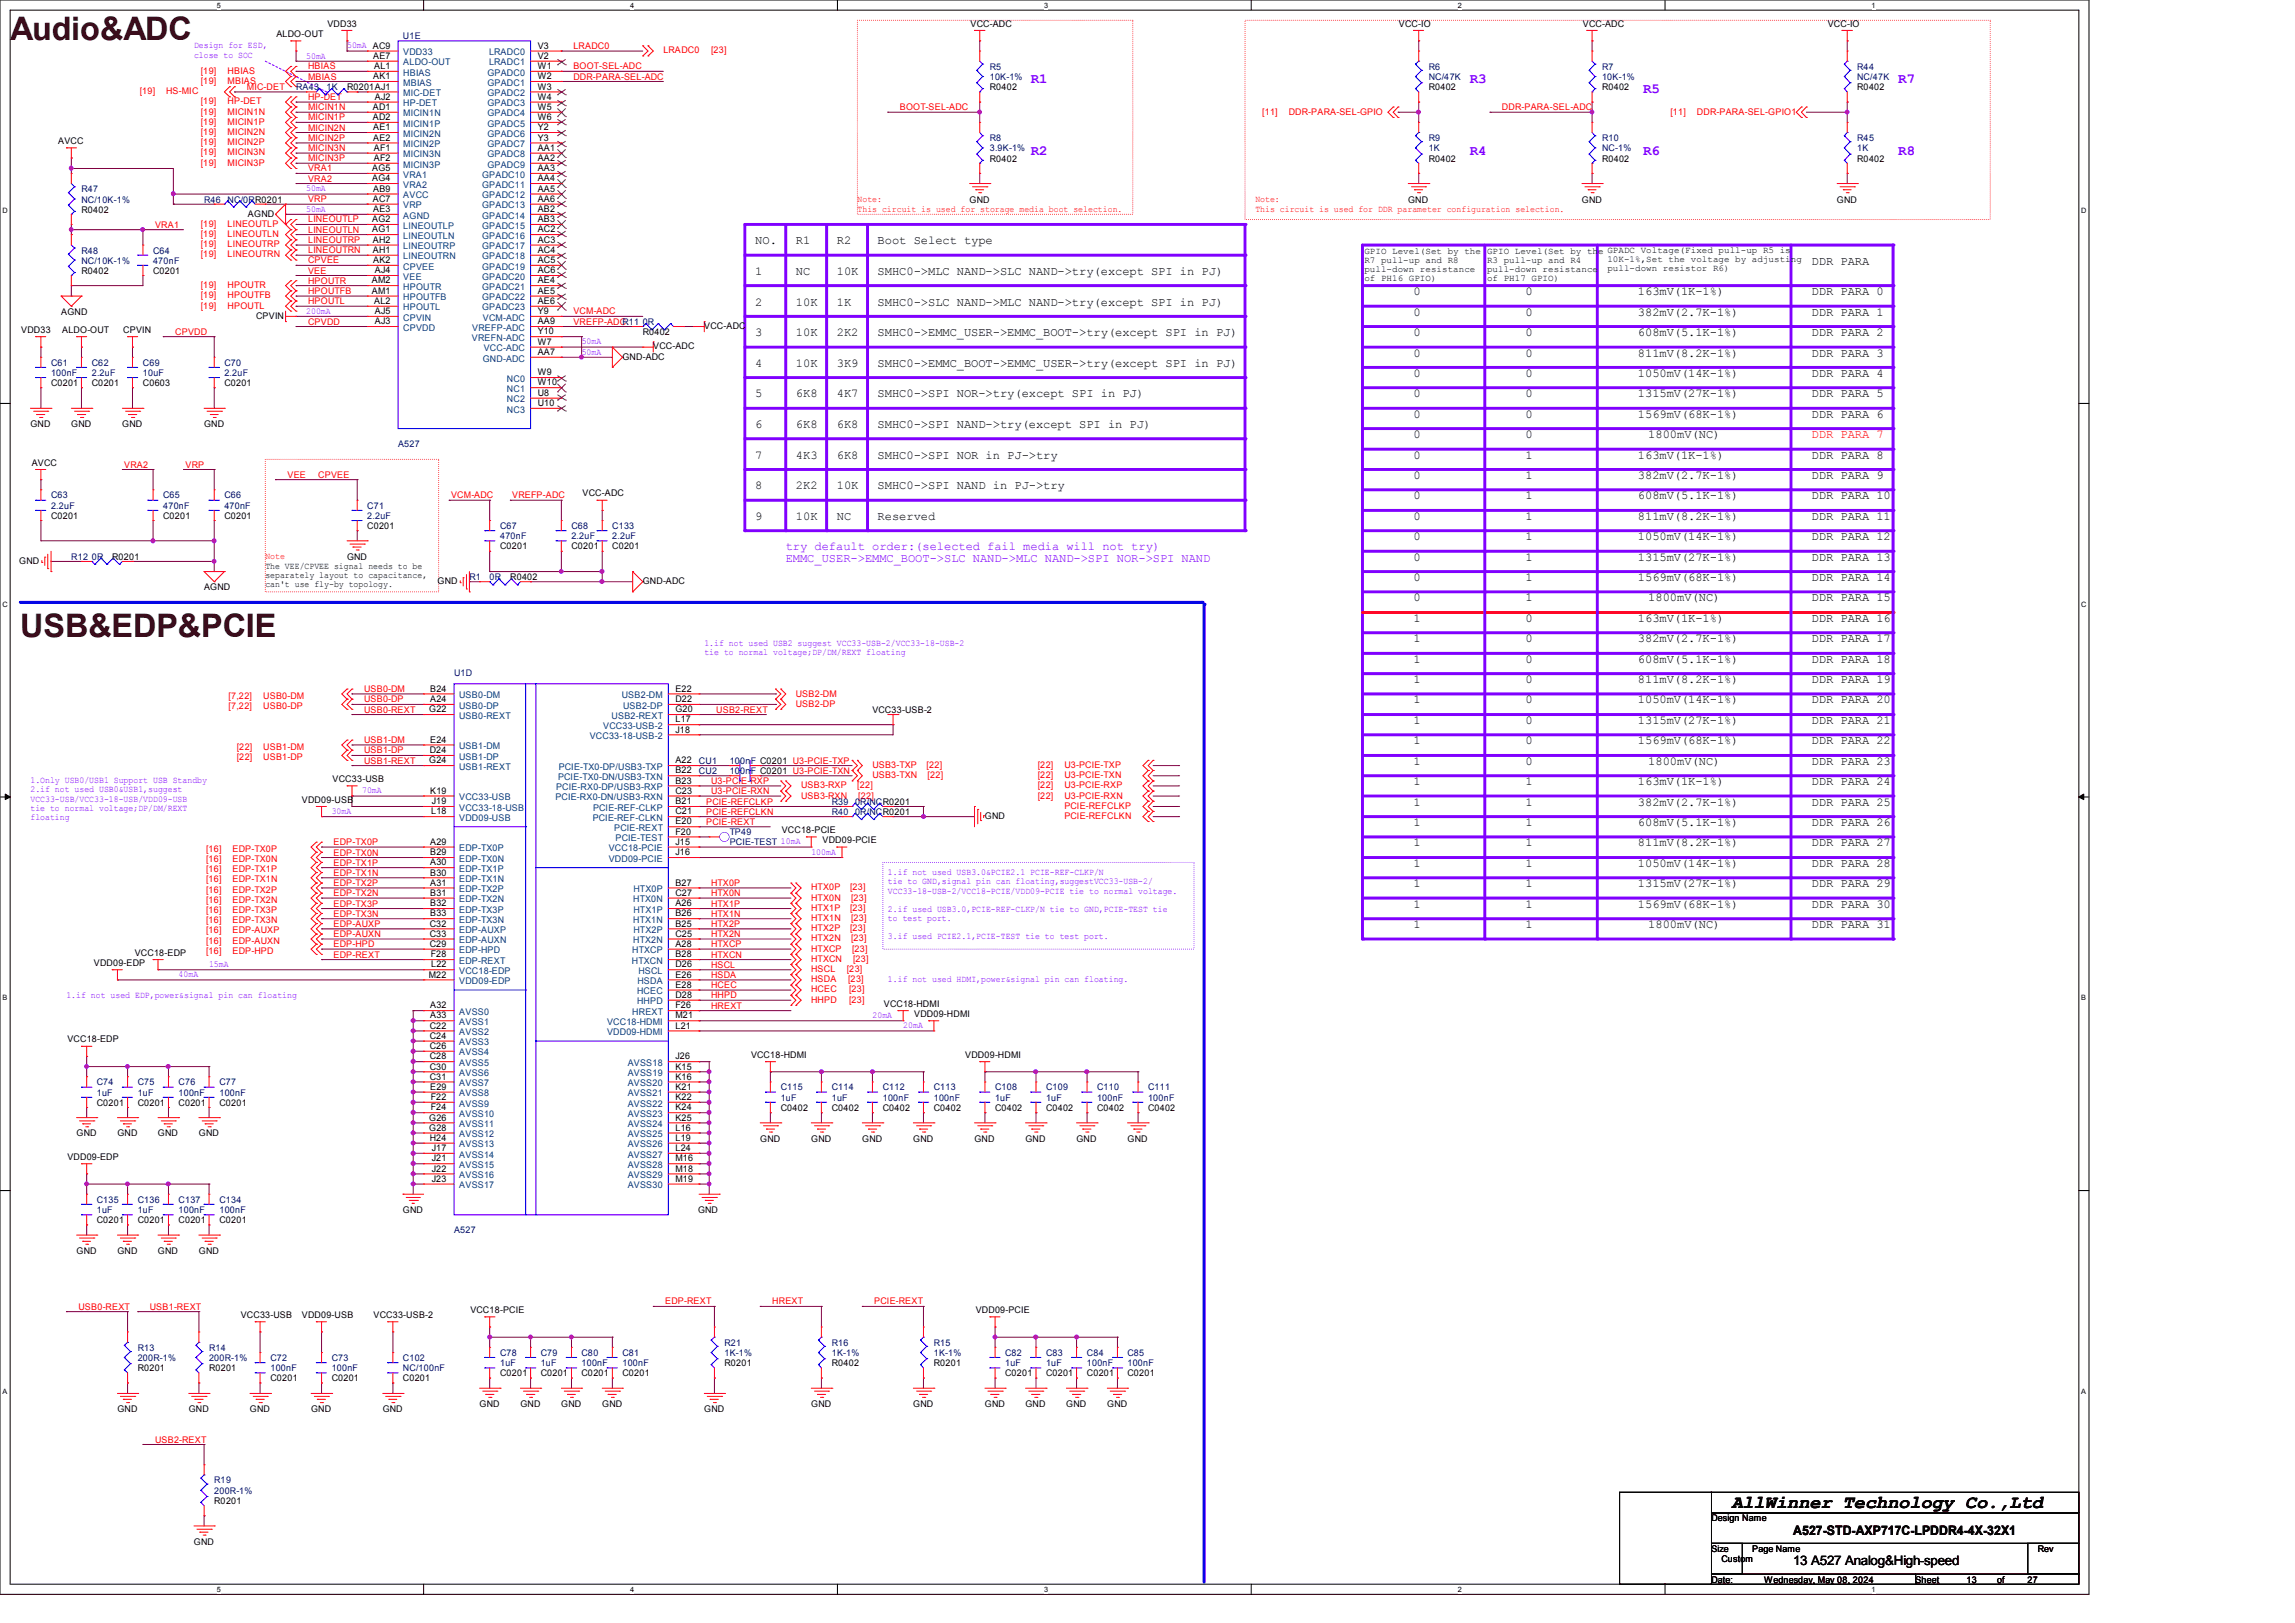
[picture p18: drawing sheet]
<svg xmlns="http://www.w3.org/2000/svg" width="297mm" height="210mm" viewBox="0 0 297 210" stroke-linecap="round" stroke-linejoin="round" font-family="sans-serif">
<defs><g id="words">
<g font-size="4.2" fill="#400000">
<text x="1.3" y="5.2">Audio&amp;ADC</text>
<text x="2.6" y="82.4">USB&amp;EDP&amp;PCIE</text>
</g>
<text font-size="2.4" x="224.1" y="195.1">AllWinner Technology Co.,Ltd</text>
<g font-size="1.8" fill="#8000ff">
<text x="133.4" y="10.8">R1</text>
<text x="190.2" y="10.8">R3</text>
<text x="245.7" y="10.8">R7</text>
<text x="212.6" y="12.1">R5</text>
<text x="133.4" y="20">R2</text>
<text x="190.2" y="20">R4</text>
<text x="212.6" y="20">R6</text>
<text x="245.7" y="20">R8</text>
</g>
<g font-size="1.7">
<text x="232.1" y="202.5">13 A527 Analog&amp;High-speed</text>
<text x="232.1" y="198.6">A527-STD-AXP717C-LPDDR4-4X-32X1</text>
</g>
<g font-size="1.6">
<text x="97.7" y="35.6">1</text>
<text x="97.7" y="31.6">NO.</text>
<text x="103" y="35.6">NC</text>
<text x="103" y="31.6">R1</text>
<text x="108.3" y="35.6">10K</text>
<text x="108.3" y="31.6">R2</text>
<text x="113.6" y="31.6">Boot Select type</text>
<text x="113.6" y="35.6">SMHC0-&gt;MLC NAND-&gt;SLC NAND-&gt;try(except SPI in PJ)</text>
<text x="234.4" y="34.2">DDR PARA</text>
<text x="97.7" y="39.5">2</text>
<text x="103" y="39.5">10K</text>
<text x="108.3" y="39.5">1K</text>
<text x="113.6" y="39.5">SMHC0-&gt;SLC NAND-&gt;MLC NAND-&gt;try(except SPI in PJ)</text>
<text x="182.9" y="38.2">0</text>
<text x="182.9" y="40.9">0</text>
<text x="197.4" y="38.2">0</text>
<text x="197.4" y="40.9">0</text>
<text x="212" y="38.2">163mV(1K-1%)</text>
<text x="212" y="40.9">382mV(2.7K-1%)</text>
<text x="234.4" y="38.2">DDR PARA 0</text>
<text x="234.4" y="40.9">DDR PARA 1</text>
<text x="97.7" y="47.5">4</text>
<text x="97.7" y="43.5">3</text>
<text x="103" y="43.5">10K</text>
<text x="103" y="47.5">10K</text>
<text x="108.3" y="43.5">2K2</text>
<text x="108.3" y="47.5">3K9</text>
<text x="113.6" y="43.5">SMHC0-&gt;EMMC_USER-&gt;EMMC_BOOT-&gt;try(except SPI in PJ)</text>
<text x="113.6" y="47.5">SMHC0-&gt;EMMC_BOOT-&gt;EMMC_USER-&gt;try(except SPI in PJ)</text>
<text x="182.9" y="43.5">0</text>
<text x="182.9" y="46.1">0</text>
<text x="197.4" y="43.5">0</text>
<text x="197.4" y="46.1">0</text>
<text x="212" y="43.5">608mV(5.1K-1%)</text>
<text x="212" y="46.1">811mV(8.2K-1%)</text>
<text x="234.4" y="43.5">DDR PARA 2</text>
<text x="234.4" y="46.1">DDR PARA 3</text>
<text x="97.7" y="51.4">5</text>
<text x="103" y="51.4">6K8</text>
<text x="108.3" y="51.4">4K7</text>
<text x="113.6" y="51.4">SMHC0-&gt;SPI NOR-&gt;try(except SPI in PJ)</text>
<text x="182.9" y="48.8">0</text>
<text x="182.9" y="51.4">0</text>
<text x="197.4" y="48.8">0</text>
<text x="197.4" y="51.4">0</text>
<text x="212" y="48.8">1050mV(14K-1%)</text>
<text x="212" y="51.4">1315mV(27K-1%)</text>
<text x="234.4" y="48.8">DDR PARA 4</text>
<text x="234.4" y="51.4">DDR PARA 5</text>
<text x="97.7" y="55.4">6</text>
<text x="97.7" y="59.4">7</text>
<text x="103" y="55.4">6K8</text>
<text x="103" y="59.4">4K3</text>
<text x="108.3" y="55.4">6K8</text>
<text x="108.3" y="59.4">6K8</text>
<text x="113.6" y="55.4">SMHC0-&gt;SPI NAND-&gt;try(except SPI in PJ)</text>
<text x="113.6" y="59.4">SMHC0-&gt;SPI NOR in PJ-&gt;try</text>
<text x="182.9" y="54.1">0</text>
<text x="182.9" y="56.7">0</text>
<text x="182.9" y="59.4">0</text>
<text x="197.4" y="54.1">0</text>
<text x="197.4" y="56.7">0</text>
<text x="197.4" y="59.4">1</text>
<text x="212" y="54.1">1569mV(68K-1%)</text>
<text x="212" y="59.4">163mV(1K-1%)</text>
<text x="213.3" y="56.7">1800mV(NC)</text>
<text x="234.4" y="54.1">DDR PARA 6</text>
<text x="234.4" y="59.4">DDR PARA 8</text>
<text x="97.7" y="63.3">8</text>
<text x="103" y="63.3">2K2</text>
<text x="108.3" y="63.3">10K</text>
<text x="113.6" y="63.3">SMHC0-&gt;SPI NAND in PJ-&gt;try</text>
<text x="182.9" y="62">0</text>
<text x="182.9" y="64.6">0</text>
<text x="197.4" y="62">1</text>
<text x="197.4" y="64.6">1</text>
<text x="212" y="64.6">608mV(5.1K-1%)</text>
<text x="212" y="62">382mV(2.7K-1%)</text>
<text x="234.4" y="62">DDR PARA 9</text>
<text x="234.4" y="64.6">DDR PARA 10</text>
<text x="97.7" y="67.3">9</text>
<text x="103" y="67.3">10K</text>
<text x="108.3" y="67.3">NC</text>
<text x="113.6" y="67.3">Reserved</text>
<text x="182.9" y="67.3">0</text>
<text x="182.9" y="69.9">0</text>
<text x="197.4" y="67.3">1</text>
<text x="197.4" y="69.9">1</text>
<text x="212" y="67.3">811mV(8.2K-1%)</text>
<text x="212" y="69.9">1050mV(14K-1%)</text>
<text x="234.4" y="69.9">DDR PARA 12</text>
<text x="234.4" y="67.3">DDR PARA 11</text>
<text x="182.9" y="72.6">0</text>
<text x="182.9" y="75.2">0</text>
<text x="182.9" y="77.8">0</text>
<text x="197.4" y="72.6">1</text>
<text x="197.4" y="75.2">1</text>
<text x="197.4" y="77.8">1</text>
<text x="212" y="72.6">1315mV(27K-1%)</text>
<text x="212" y="75.2">1569mV(68K-1%)</text>
<text x="213.3" y="77.8">1800mV(NC)</text>
<text x="234.4" y="75.2">DDR PARA 14</text>
<text x="234.4" y="72.6">DDR PARA 13</text>
<text x="234.4" y="77.8">DDR PARA 15</text>
<text x="182.9" y="80.5">1</text>
<text x="182.9" y="83.1">1</text>
<text x="197.4" y="80.5">0</text>
<text x="197.4" y="83.1">0</text>
<text x="212" y="80.5">163mV(1K-1%)</text>
<text x="212" y="83.1">382mV(2.7K-1%)</text>
<text x="234.4" y="80.5">DDR PARA 16</text>
<text x="234.4" y="83.1">DDR PARA 17</text>
<text x="182.9" y="85.8">1</text>
<text x="182.9" y="88.4">1</text>
<text x="197.4" y="85.8">0</text>
<text x="197.4" y="88.4">0</text>
<text x="212" y="85.8">608mV(5.1K-1%)</text>
<text x="212" y="88.4">811mV(8.2K-1%)</text>
<text x="234.4" y="85.8">DDR PARA 18</text>
<text x="234.4" y="88.4">DDR PARA 19</text>
<text x="182.9" y="91">1</text>
<text x="182.9" y="93.7">1</text>
<text x="197.4" y="91">0</text>
<text x="197.4" y="93.7">0</text>
<text x="212" y="91">1050mV(14K-1%)</text>
<text x="212" y="93.7">1315mV(27K-1%)</text>
<text x="234.4" y="91">DDR PARA 20</text>
<text x="234.4" y="93.7">DDR PARA 21</text>
<text x="182.9" y="96.3">1</text>
<text x="182.9" y="99">1</text>
<text x="182.9" y="101.6">1</text>
<text x="197.4" y="96.3">0</text>
<text x="197.4" y="99">0</text>
<text x="197.4" y="101.6">1</text>
<text x="212" y="96.3">1569mV(68K-1%)</text>
<text x="212" y="101.6">163mV(1K-1%)</text>
<text x="213.3" y="99">1800mV(NC)</text>
<text x="234.4" y="96.3">DDR PARA 22</text>
<text x="234.4" y="99">DDR PARA 23</text>
<text x="234.4" y="101.6">DDR PARA 24</text>
<text x="182.9" y="104.2">1</text>
<text x="182.9" y="106.9">1</text>
<text x="197.4" y="104.2">1</text>
<text x="197.4" y="106.9">1</text>
<text x="212" y="106.9">608mV(5.1K-1%)</text>
<text x="212" y="104.2">382mV(2.7K-1%)</text>
<text x="234.4" y="104.2">DDR PARA 25</text>
<text x="234.4" y="106.9">DDR PARA 26</text>
<text x="182.9" y="109.5">1</text>
<text x="182.9" y="112.2">1</text>
<text x="197.4" y="109.5">1</text>
<text x="197.4" y="112.2">1</text>
<text x="212" y="109.5">811mV(8.2K-1%)</text>
<text x="212" y="112.2">1050mV(14K-1%)</text>
<text x="234.4" y="112.2">DDR PARA 28</text>
<text x="234.4" y="109.5">DDR PARA 27</text>
<text x="182.9" y="114.8">1</text>
<text x="182.9" y="117.4">1</text>
<text x="197.4" y="114.8">1</text>
<text x="197.4" y="117.4">1</text>
<text x="212" y="114.8">1315mV(27K-1%)</text>
<text x="212" y="117.4">1569mV(68K-1%)</text>
<text x="234.4" y="117.4">DDR PARA 30</text>
<text x="234.4" y="114.8">DDR PARA 29</text>
<text x="182.9" y="120.1">1</text>
<text x="197.4" y="120.1">1</text>
<text x="213.3" y="120.1">1800mV(NC)</text>
<text x="234.4" y="120.1">DDR PARA 31</text>
</g>
<text font-size="1.6" fill="#f00" x="234.4" y="56.7">DDR PARA 7</text>
<g font-size="1.6" fill="#8000ff">
<text x="101.7" y="71.2">try default order:(selected fail media will not try)</text>
<text x="101.7" y="72.8">EMMC_USER-&gt;EMMC_BOOT-&gt;SLC NAND-&gt;MLC NAND-&gt;SPI NOR-&gt;SPI NAND</text>
</g>
<g font-size="1.2">
<text x="35.8" y="4.8">ALDO-OUT</text>
<text x="42.4" y="3.5">VDD33</text>
<text x="125.6" y="3.5">VCC-ADC</text>
<text x="181" y="3.5">VCC-IO</text>
<text x="204.8" y="3.5">VCC-ADC</text>
<text x="236.5" y="3.5">VCC-IO</text>
<text x="44.9" y="11.6">R0201AJ1</text>
<text x="48.3" y="7.6">AE7</text>
<text x="48.3" y="10.2">AK1</text>
<text x="48.4" y="8.9">AL1</text>
<text x="69.6" y="6.3">V3</text>
<text x="69.6" y="7.6">V2</text>
<text x="69.6" y="8.9">W1</text>
<text x="69.6" y="10.2">W2</text>
<text x="69.6" y="11.6">W3</text>
<text x="128.1" y="11.6">R0402</text>
<text x="184.9" y="11.6">R0402</text>
<text x="207.3" y="11.6">R0402</text>
<text x="240.3" y="11.6">R0402</text>
<text x="48.3" y="14.2">AD1</text>
<text x="48.3" y="15.5">AD2</text>
<text x="48.3" y="16.8">AE1</text>
<text x="48.5" y="12.9">AJ2</text>
<text x="69.6" y="12.9">W4</text>
<text x="69.6" y="14.2">W5</text>
<text x="69.6" y="15.5">W6</text>
<text x="69.6" y="16.8">Y2</text>
<text x="7.5" y="18.7">AVCC</text>
<text x="48.2" y="22.1">AG5</text>
<text x="48.2" y="23.5">AG4</text>
<text x="48.3" y="18.2">AE2</text>
<text x="48.4" y="19.5">AF1</text>
<text x="48.4" y="20.8">AF2</text>
<text x="69.6" y="18.2">Y3</text>
<text x="69.6" y="19.5">AA1</text>
<text x="69.6" y="20.8">AA2</text>
<text x="69.6" y="22.1">AA3</text>
<text x="69.6" y="23.5">AA4</text>
<text x="128.1" y="20.9">R0402</text>
<text x="184.9" y="20.9">R0402</text>
<text x="207.3" y="20.9">R0402</text>
<text x="240.3" y="20.9">R0402</text>
<text x="10.5" y="27.5">R0402</text>
<text x="32.1" y="28">AGND</text>
<text x="48.2" y="28.7">AG2</text>
<text x="48.3" y="26.1">AC7</text>
<text x="48.3" y="24.8">AB9</text>
<text x="48.3" y="27.4">AE3</text>
<text x="69.6" y="24.8">AA5</text>
<text x="69.6" y="26.1">AA6</text>
<text x="69.6" y="27.4">AB2</text>
<text x="69.6" y="28.7">AB3</text>
<text x="125.5" y="26.2">GND</text>
<text x="182.2" y="26.2">GND</text>
<text x="204.7" y="26.2">GND</text>
<text x="237.7" y="26.2">GND</text>
<text x="10.5" y="35.4">R0402</text>
<text x="19.8" y="35.4">C0201</text>
<text x="48.2" y="30.1">AG1</text>
<text x="48.3" y="31.4">AH2</text>
<text x="48.3" y="32.7">AH1</text>
<text x="48.3" y="34">AK2</text>
<text x="48.5" y="35.3">AJ4</text>
<text x="69.6" y="30.1">AC2</text>
<text x="69.6" y="31.4">AC3</text>
<text x="69.6" y="32.7">AC4</text>
<text x="69.6" y="34">AC5</text>
<text x="69.6" y="35.3">AC6</text>
<text x="176.6" y="32.8">GPIO Level(Set by the</text>
<text x="176.6" y="34">R7 pull-up and R8</text>
<text x="176.6" y="35.2">pull-down resistance</text>
<text x="192.4" y="32.8">GPIO Level(Set by the GPADC Voltage(Fixed pull-up R5 is</text>
<text x="192.4" y="34">R3 pull-up and R4</text>
<text x="192.4" y="35.2">pull-down resistance</text>
<text x="208" y="33.9">10K-1%,Set the voltage by adjusting</text>
<text x="208" y="35.1">pull-down resistor R6)</text>
<text x="7.9" y="40.7">AGND</text>
<text x="33.1" y="41.2">CPVIN</text>
<text x="48.1" y="36.7">AM2</text>
<text x="48.1" y="38">AM1</text>
<text x="48.4" y="39.3">AL2</text>
<text x="48.5" y="40.6">AJ5</text>
<text x="48.5" y="42">AJ3</text>
<text x="69.6" y="36.7">AE4</text>
<text x="69.6" y="38">AE5</text>
<text x="69.6" y="39.3">AE6</text>
<text x="69.6" y="40.6">Y9</text>
<text x="69.6" y="42">AA9</text>
<text x="176.6" y="36.4">of PH16 GPIO)</text>
<text x="192.4" y="36.4">of PH17 GPIO)</text>
<text x="2.8" y="43.1">VDD33</text>
<text x="8" y="43.1">ALDO-OUT</text>
<text x="16" y="43.1">CPVIN</text>
<text x="69.6" y="43.3">Y10</text>
<text x="69.6" y="44.6">W7</text>
<text x="69.6" y="45.9">AA7</text>
<text x="80.6" y="46.5">GND-ADC</text>
<text x="83.2" y="43.3">R0402</text>
<text x="84.5" y="45.2">VCC-ADC</text>
<text x="91.1" y="42.5">VCC-ADC</text>
<text x="6.6" y="50">C0201</text>
<text x="11.9" y="50">C0201</text>
<text x="18.5" y="50">C0603</text>
<text x="29" y="50">C0201</text>
<text x="69.6" y="48.6">W9</text>
<text x="69.6" y="49.9">W10</text>
<text x="69.6" y="51.2">U8</text>
<text x="69.6" y="52.5">U10</text>
<text x="3.9" y="55.2">GND</text>
<text x="9.2" y="55.2">GND</text>
<text x="15.8" y="55.2">GND</text>
<text x="26.4" y="55.2">GND</text>
<text x="4.1" y="60.3">AVCC</text>
<text x="75.4" y="64.2">VCC-ADC</text>
<text x="6.6" y="67.1">C0201</text>
<text x="21.1" y="67.1">C0201</text>
<text x="29" y="67.1">C0201</text>
<text x="47.5" y="68.5">C0201</text>
<text x="64.7" y="71.1">C0201</text>
<text x="73.9" y="71.1">C0201</text>
<text x="79.2" y="71.1">C0201</text>
<text x="2.5" y="72.9">GND</text>
<text x="14.5" y="72.4">R0201</text>
<text x="26.4" y="76.4">AGND</text>
<text x="34.3" y="73.6">The VEE/CPVEE signal needs to be</text>
<text x="34.3" y="74.8">separately layout to capacitance,</text>
<text x="34.3" y="76">can't use fly-by topology.</text>
<text x="44.9" y="72.4">GND</text>
<text x="56.6" y="75.6">GND</text>
<text x="66" y="75.1">R0402</text>
<text x="83.2" y="75.6">GND-ADC</text>
<text x="55.7" y="89.5">B24</text>
<text x="87.4" y="89.5">E22</text>
<text x="55.5" y="92.2">G22</text>
<text x="55.7" y="90.8">A24</text>
<text x="87.4" y="90.8">D22</text>
<text x="87.4" y="92.2">G20</text>
<text x="87.4" y="93.5">L17</text>
<text x="87.4" y="94.8">J18</text>
<text x="112.9" y="92.2">VCC33-USB-2</text>
<text x="43" y="101.2">VCC33-USB</text>
<text x="55.5" y="98.8">G24</text>
<text x="55.6" y="97.5">D24</text>
<text x="55.7" y="96.1">E24</text>
<text x="87.4" y="98.8">A22</text>
<text x="87.4" y="100.1">B22</text>
<text x="87.4" y="101.4">B23</text>
<text x="39.1" y="103.8">VDD09-USB</text>
<text x="55.7" y="102.7">K19</text>
<text x="55.8" y="105.4">L18</text>
<text x="55.9" y="104.1">J19</text>
<text x="87.4" y="102.7">C23</text>
<text x="87.4" y="104.1">B21</text>
<text x="87.4" y="105.4">C21</text>
<text x="87.4" y="106.7">E20</text>
<text x="87.4" y="108">F20</text>
<text x="101.2" y="107.8">VCC18-PCIE</text>
<text x="127.5" y="106">GND</text>
<text x="55.7" y="109.3">A29</text>
<text x="55.7" y="110.7">B29</text>
<text x="55.7" y="112">A30</text>
<text x="55.7" y="113.3">B30</text>
<text x="87.4" y="109.3">J15</text>
<text x="87.4" y="110.7">J16</text>
<text x="106.5" y="109.1">VDD09-PCIE</text>
<text x="55.6" y="119.9">C32</text>
<text x="55.7" y="114.6">A31</text>
<text x="55.7" y="115.9">B31</text>
<text x="55.7" y="117.3">B32</text>
<text x="55.7" y="118.6">B33</text>
<text x="87.4" y="114.6">B27</text>
<text x="87.4" y="115.9">C27</text>
<text x="87.4" y="117.3">A26</text>
<text x="87.4" y="118.6">B26</text>
<text x="87.4" y="119.9">B25</text>
<text x="12.1" y="125">VDD09-EDP</text>
<text x="17.4" y="123.7">VCC18-EDP</text>
<text x="55.6" y="121.2">C33</text>
<text x="55.6" y="122.5">C29</text>
<text x="55.7" y="123.9">F28</text>
<text x="55.8" y="125.2">L22</text>
<text x="87.4" y="121.2">C25</text>
<text x="87.4" y="122.5">A28</text>
<text x="87.4" y="123.9">B28</text>
<text x="87.4" y="125.2">D26</text>
<text x="55.5" y="126.5">M22</text>
<text x="55.7" y="131.8">A33</text>
<text x="55.7" y="130.5">A32</text>
<text x="87.4" y="126.5">E26</text>
<text x="87.4" y="127.8">E28</text>
<text x="87.4" y="129.1">D28</text>
<text x="87.4" y="130.5">F26</text>
<text x="87.4" y="131.8">M21</text>
<text x="114.4" y="130.3">VCC18-HDMI</text>
<text x="118.3" y="131.6">VDD09-HDMI</text>
<text x="8.7" y="134.9">VCC18-EDP</text>
<text x="55.6" y="137.1">C28</text>
<text x="55.6" y="135.7">C26</text>
<text x="55.6" y="134.4">C24</text>
<text x="55.6" y="133.1">C22</text>
<text x="87.4" y="133.1">L21</text>
<text x="87.4" y="137.1">J26</text>
<text x="97.2" y="136.9">VCC18-HDMI</text>
<text x="124.9" y="136.9">VDD09-HDMI</text>
<text x="12.5" y="143.1">C0201</text>
<text x="17.8" y="143.1">C0201</text>
<text x="23.1" y="143.1">C0201</text>
<text x="28.4" y="143.1">C0201</text>
<text x="55.6" y="139.7">C31</text>
<text x="55.6" y="138.4">C30</text>
<text x="55.7" y="141">E29</text>
<text x="55.7" y="143.7">F24</text>
<text x="55.7" y="142.3">F22</text>
<text x="87.4" y="138.4">K15</text>
<text x="87.4" y="139.7">K16</text>
<text x="87.4" y="141">K21</text>
<text x="87.4" y="142.3">K22</text>
<text x="87.4" y="143.7">K24</text>
<text x="101" y="143.7">C0402</text>
<text x="107.6" y="143.7">C0402</text>
<text x="114.2" y="143.7">C0402</text>
<text x="120.9" y="143.7">C0402</text>
<text x="128.8" y="143.7">C0402</text>
<text x="135.4" y="143.7">C0402</text>
<text x="142" y="143.7">C0402</text>
<text x="148.6" y="143.7">C0402</text>
<text x="9.9" y="147">GND</text>
<text x="15.2" y="147">GND</text>
<text x="20.4" y="147">GND</text>
<text x="25.7" y="147">GND</text>
<text x="55.5" y="146.3">G28</text>
<text x="55.5" y="145">G26</text>
<text x="55.6" y="147.6">H24</text>
<text x="55.9" y="148.9">J17</text>
<text x="87.4" y="145">K25</text>
<text x="87.4" y="146.3">L16</text>
<text x="87.4" y="147.6">L19</text>
<text x="87.4" y="148.9">L24</text>
<text x="98.4" y="147.7">GND</text>
<text x="105" y="147.7">GND</text>
<text x="111.6" y="147.7">GND</text>
<text x="118.2" y="147.7">GND</text>
<text x="126.1" y="147.7">GND</text>
<text x="132.7" y="147.7">GND</text>
<text x="139.3" y="147.7">GND</text>
<text x="145.9" y="147.7">GND</text>
<text x="8.7" y="150.1">VDD09-EDP</text>
<text x="55.9" y="152.9">J23</text>
<text x="55.9" y="151.6">J22</text>
<text x="55.9" y="150.3">J21</text>
<text x="87.4" y="150.3">M16</text>
<text x="87.4" y="151.6">M18</text>
<text x="87.4" y="152.9">M19</text>
<text x="12.5" y="158.3">C0201</text>
<text x="17.8" y="158.3">C0201</text>
<text x="23.1" y="158.3">C0201</text>
<text x="28.4" y="158.3">C0201</text>
<text x="52.2" y="156.9">GND</text>
<text x="90.3" y="156.9">GND</text>
<text x="9.9" y="162.2">GND</text>
<text x="15.2" y="162.2">GND</text>
<text x="20.4" y="162.2">GND</text>
<text x="25.7" y="162.2">GND</text>
<text x="31.2" y="170.6">VCC33-USB</text>
<text x="39.1" y="170.6">VDD09-USB</text>
<text x="48.3" y="170.6">VCC33-USB-2</text>
<text x="60.9" y="169.9">VCC18-PCIE</text>
<text x="126.3" y="169.9">VDD09-PCIE</text>
<text x="17.8" y="177.4">R0201</text>
<text x="27" y="177.4">R0201</text>
<text x="35" y="178.7">C0201</text>
<text x="42.9" y="178.7">C0201</text>
<text x="52.2" y="178.7">C0201</text>
<text x="64.7" y="178.1">C0201</text>
<text x="70" y="178.1">C0201</text>
<text x="75.3" y="178.1">C0201</text>
<text x="80.6" y="178.1">C0201</text>
<text x="93.8" y="176.7">R0201</text>
<text x="107.6" y="176.7">R0402</text>
<text x="120.9" y="176.7">R0201</text>
<text x="130.1" y="178.1">C0201</text>
<text x="135.4" y="178.1">C0201</text>
<text x="140.7" y="178.1">C0201</text>
<text x="145.9" y="178.1">C0201</text>
<text x="15.2" y="182.7">GND</text>
<text x="24.4" y="182.7">GND</text>
<text x="32.3" y="182.7">GND</text>
<text x="40.3" y="182.7">GND</text>
<text x="49.5" y="182.7">GND</text>
<text x="62.1" y="182">GND</text>
<text x="67.3" y="182">GND</text>
<text x="72.6" y="182">GND</text>
<text x="77.9" y="182">GND</text>
<text x="91.1" y="182.7">GND</text>
<text x="105" y="182">GND</text>
<text x="118.2" y="182">GND</text>
<text x="127.5" y="182">GND</text>
<text x="132.7" y="182">GND</text>
<text x="138" y="182">GND</text>
<text x="143.3" y="182">GND</text>
<text x="27.7" y="194.6">R0201</text>
<text x="221.5" y="196.8">Design Name</text>
<text x="25.1" y="199.9">GND</text>
<text x="221.5" y="200.8">Size</text>
<text x="222.8" y="202.1">Custom</text>
<text x="226.8" y="200.8">Page Name</text>
<text x="263.7" y="200.8">Rev</text>
<text x="221.5" y="204.8">Date:</text>
<text x="228.3" y="204.8">Wednesday, May 08, 2024</text>
<text x="247.9" y="204.8">Sheet</text>
<text x="254.5" y="204.8">13</text>
<text x="258.5" y="204.8">of</text>
<text x="262.4" y="204.8">27</text>
</g>
<g font-size="1.2" fill="#000080">
<text x="52.2" y="5">U1E</text>
<text x="38.3" y="11.6">RA43</text>
<text x="42.2" y="11.6">1K</text>
<text x="128.1" y="9">R5</text>
<text x="128.1" y="10.3">10K-1%</text>
<text x="184.9" y="9">R6</text>
<text x="184.9" y="10.3">NC/47K</text>
<text x="207.3" y="9">R7</text>
<text x="207.3" y="10.3">10K-1%</text>
<text x="240.3" y="9">R44</text>
<text x="240.3" y="10.3">NC/47K</text>
<text x="128.1" y="18.2">R8</text>
<text x="128.1" y="19.6">3.9K-1%</text>
<text x="184.9" y="18.2">R9</text>
<text x="184.9" y="19.6">1K</text>
<text x="207.3" y="18.2">R10</text>
<text x="207.3" y="19.6">NC-1%</text>
<text x="240.3" y="18.2">R45</text>
<text x="240.3" y="19.6">1K</text>
<text x="10.5" y="24.8">R47</text>
<text x="10.5" y="26.2">NC/10K-1%</text>
<text x="26.4" y="26.2">R46</text>
<text x="29.5" y="26.2">NC/0RR0201</text>
<text x="10.5" y="32.8">R48</text>
<text x="10.5" y="34.1">NC/10K-1%</text>
<text x="19.8" y="32.8">C64</text>
<text x="19.8" y="34.1">470nF</text>
<text x="6.6" y="47.3">C61</text>
<text x="11.9" y="47.3">C62</text>
<text x="18.5" y="47.3">C69</text>
<text x="29" y="47.3">C70</text>
<text x="83.2" y="42">0R</text>
<text x="6.6" y="48.6">100nF</text>
<text x="11.9" y="48.6">2.2uF</text>
<text x="18.5" y="48.6">10uF</text>
<text x="29" y="48.6">2.2uF</text>
<text x="51.5" y="57.9">A527</text>
<text x="6.6" y="64.5">C63</text>
<text x="6.6" y="65.8">2.2uF</text>
<text x="21.1" y="64.5">C65</text>
<text x="21.1" y="65.8">470nF</text>
<text x="29" y="64.5">C66</text>
<text x="29" y="65.8">470nF</text>
<text x="47.5" y="65.8">C71</text>
<text x="47.5" y="67.1">2.2uF</text>
<text x="64.7" y="68.5">C67</text>
<text x="64.7" y="69.8">470nF</text>
<text x="73.9" y="68.5">C68</text>
<text x="73.9" y="69.8">2.2uF</text>
<text x="79.2" y="68.5">C133</text>
<text x="79.2" y="69.8">2.2uF</text>
<text x="9.2" y="72.4">R12</text>
<text x="11.9" y="72.4">0R</text>
<text x="60.7" y="75.1">R1</text>
<text x="63.4" y="75.1">0R</text>
<text x="58.8" y="87.5">U1D</text>
<text x="90.5" y="100.2">CU2</text>
<text x="90.5" y="98.8">CU1</text>
<text x="94.4" y="100.2">100nF C0201 U3-PCIE-TXN</text>
<text x="94.4" y="98.8">100nF C0201 U3-PCIE-TXP</text>
<text x="107.6" y="104.1">R39</text>
<text x="107.6" y="105.5">R40</text>
<text x="110.6" y="104.1">0R/NCR0201</text>
<text x="110.6" y="105.5">0R/NCR0201</text>
<text x="94.4" y="108.1">TP49</text>
<text x="94.4" y="109.4">PCIE-TEST 10mA</text>
<text x="12.5" y="140.4">C74</text>
<text x="12.5" y="141.8">1uF</text>
<text x="17.8" y="140.4">C75</text>
<text x="17.8" y="141.8">1uF</text>
<text x="23.1" y="140.4">C76</text>
<text x="23.1" y="141.8">100nF</text>
<text x="28.4" y="140.4">C77</text>
<text x="28.4" y="141.8">100nF</text>
<text x="101" y="141.1">C115</text>
<text x="101" y="142.4">1uF</text>
<text x="107.6" y="141.1">C114</text>
<text x="107.6" y="142.4">1uF</text>
<text x="114.2" y="141.1">C112</text>
<text x="114.2" y="142.4">100nF</text>
<text x="120.9" y="141.1">C113</text>
<text x="120.9" y="142.4">100nF</text>
<text x="128.8" y="141.1">C108</text>
<text x="128.8" y="142.4">1uF</text>
<text x="135.4" y="141.1">C109</text>
<text x="135.4" y="142.4">1uF</text>
<text x="142" y="141.1">C110</text>
<text x="142" y="142.4">100nF</text>
<text x="148.6" y="141.1">C111</text>
<text x="148.6" y="142.4">100nF</text>
<text x="12.5" y="155.6">C135</text>
<text x="17.8" y="155.6">C136</text>
<text x="23.1" y="155.6">C137</text>
<text x="28.4" y="155.6">C134</text>
<text x="12.5" y="156.9">1uF</text>
<text x="17.8" y="156.9">1uF</text>
<text x="23.1" y="156.9">100nF</text>
<text x="28.4" y="156.9">100nF</text>
<text x="58.8" y="159.6">A527</text>
<text x="17.8" y="174.8">R13</text>
<text x="17.8" y="176.1">200R-1%</text>
<text x="27" y="174.8">R14</text>
<text x="27" y="176.1">200R-1%</text>
<text x="35" y="176.1">C72</text>
<text x="35" y="177.4">100nF</text>
<text x="42.9" y="176.1">C73</text>
<text x="42.9" y="177.4">100nF</text>
<text x="52.2" y="176.1">C102</text>
<text x="52.2" y="177.4">NC/100nF</text>
<text x="64.7" y="175.4">C78</text>
<text x="64.7" y="176.7">1uF</text>
<text x="70" y="175.4">C79</text>
<text x="70" y="176.7">1uF</text>
<text x="75.3" y="175.4">C80</text>
<text x="75.3" y="176.7">100nF</text>
<text x="80.6" y="175.4">C81</text>
<text x="80.6" y="176.7">100nF</text>
<text x="93.8" y="174.1">R21</text>
<text x="93.8" y="175.4">1K-1%</text>
<text x="107.6" y="174.1">R16</text>
<text x="107.6" y="175.4">1K-1%</text>
<text x="120.9" y="174.1">R15</text>
<text x="120.9" y="175.4">1K-1%</text>
<text x="130.1" y="175.4">C82</text>
<text x="130.1" y="176.7">1uF</text>
<text x="135.4" y="175.4">C83</text>
<text x="135.4" y="176.7">1uF</text>
<text x="140.7" y="175.4">C84</text>
<text x="140.7" y="176.7">100nF</text>
<text x="145.9" y="175.4">C85</text>
<text x="145.9" y="176.7">100nF</text>
<text x="27.7" y="191.9">R19</text>
<text x="27.7" y="193.3">200R-1%</text>
</g>
<g font-size="1.2" fill="#8000ff">
<text x="25.1" y="6.3">Design for ESD,</text>
<text x="25.1" y="7.5">close to SOC</text>
<text x="39.6" y="7.6">50mA</text>
<text x="44.9" y="6.3">50mA AC9</text>
<text x="39.6" y="24.7">50mA</text>
<text x="39.6" y="27.4">50mA</text>
<text x="39.6" y="40.6">200mA</text>
<text x="75.3" y="45.9">50mA</text>
<text x="75.3" y="44.5">50mA</text>
<text x="91.2" y="83.5">1.if not used USB2 suggest VCC33-USB-2/VCC33-18-USB-2</text>
<text x="91.2" y="84.7">tie to normal voltage;DP/DM/REXT floating</text>
<text x="3.9" y="101.3">1.Only USB0/USB1 Support USB Standby</text>
<text x="3.9" y="102.5">2.if not used USB0&amp;USB1,suggest</text>
<text x="3.9" y="103.7">VCC33-USB/VCC33-18-USB/VDD09-USB</text>
<text x="3.9" y="104.9">tie to normal voltage;DP/DM/REXT</text>
<text x="3.9" y="106.1">floating</text>
<text x="42.9" y="105.3">30mA</text>
<text x="46.9" y="102.7">70mA</text>
<text x="105" y="110.6">100mA</text>
<text x="114.9" y="113.2">1.if not used USB3.0&amp;PCIE2.1 PCIE-REF-CLKP/N</text>
<text x="114.9" y="114.4">tie to GND,signal pin can floating,suggestVCC33-USB-2/</text>
<text x="114.9" y="115.6">VCC33-18-USB-2/VCC18-PCIE/VDD09-PCIE tie to normal voltage.</text>
<text x="114.9" y="118">2.if used USB3.0,PCIE-REF-CLKP/N tie to GND,PCIE-TEST tie</text>
<text x="114.9" y="119.2">to test port.</text>
<text x="27.1" y="125.1">15mA</text>
<text x="114.9" y="121.5">3.if used PCIE2.1,PCIE-TEST tie to test port.</text>
<text x="8.6" y="129.1">1.if not used EDP,power&amp;signal pin can floating</text>
<text x="23.1" y="126.4">40mA</text>
<text x="112.9" y="131.7">20mA</text>
<text x="114.9" y="127.1">1.if not used HDMI,power&amp;signal pin can floating.</text>
<text x="116.9" y="133.1">20mA</text>
</g>
<g font-size="1.2" fill="#f00">
<text x="26" y="10.9">[19]</text>
<text x="26" y="9.5">[19]</text>
<text x="29.5" y="10.9">MBIAS</text>
<text x="29.5" y="9.5">HBIAS</text>
<text x="32" y="11.6">MIC-DET</text>
<text x="39.9" y="9">HBIAS</text>
<text x="39.9" y="10.3">MBIAS</text>
<text x="74.2" y="10.3">DDR-PARA-SEL-ADC</text>
<text x="74.2" y="6.4">LRADC0</text>
<text x="74.2" y="9">BOOT-SEL-ADC</text>
<text x="85.8" y="6.9">LRADC0</text>
<text x="92" y="6.9">[23]</text>
<text x="18.1" y="12.2">[19]</text>
<text x="21.5" y="12.2">HS-MIC</text>
<text x="26" y="17.5">[19]</text>
<text x="26" y="14.8">[19]</text>
<text x="26" y="16.1">[19]</text>
<text x="26" y="13.5">[19]</text>
<text x="29.5" y="17.5">MICIN2N</text>
<text x="29.5" y="14.8">MICIN1N</text>
<text x="29.5" y="16.1">MICIN1P</text>
<text x="29.5" y="13.5">HP-DET</text>
<text x="39.9" y="13">HP-DET</text>
<text x="39.9" y="15.6">MICIN1P</text>
<text x="39.9" y="14.3">MICIN1N</text>
<text x="39.9" y="16.9">MICIN2N</text>
<text x="116.4" y="14.3">BOOT-SEL-ADC</text>
<text x="163.3" y="14.8">[11]</text>
<text x="166.8" y="14.8">DDR-PARA-SEL-GPIO</text>
<text x="194.4" y="14.3">DDR-PARA-SEL-ADC</text>
<text x="216.2" y="14.8">[11]</text>
<text x="219.6" y="14.8">DDR-PARA-SEL-GPIO1</text>
<text x="26" y="20.1">[19]</text>
<text x="26" y="21.4">[19]</text>
<text x="26" y="18.8">[19]</text>
<text x="29.5" y="20.1">MICIN3N</text>
<text x="29.5" y="21.4">MICIN3P</text>
<text x="29.5" y="18.8">MICIN2P</text>
<text x="39.9" y="18.2">MICIN2P</text>
<text x="39.9" y="20.9">MICIN3P</text>
<text x="39.9" y="19.6">MICIN3N</text>
<text x="39.9" y="23.5">VRA2</text>
<text x="39.9" y="22.2">VRA1</text>
<text x="20.1" y="29.5">VRA1</text>
<text x="26" y="29.3">[19]</text>
<text x="29.5" y="29.3">LINEOUTLP</text>
<text x="39.9" y="26.2">VRP</text>
<text x="39.9" y="28.8">LINEOUTLP</text>
<text x="111" y="26.1">Note:</text>
<text x="111" y="27.4">This circuit is used for storage media boot selection.</text>
<text x="162.5" y="27.4">This circuit is used for DDR parameter configuration selection.</text>
<text x="162.5" y="26.1">Note:</text>
<text x="26" y="32">[19]</text>
<text x="26" y="33.3">[19]</text>
<text x="26" y="30.7">[19]</text>
<text x="29.5" y="32">LINEOUTRP</text>
<text x="29.5" y="33.3">LINEOUTRN</text>
<text x="29.5" y="30.7">LINEOUTLN</text>
<text x="39.9" y="34.1">CPVEE</text>
<text x="39.9" y="35.4">VEE</text>
<text x="39.9" y="30.1">LINEOUTLN</text>
<text x="39.9" y="32.8">LINEOUTRN</text>
<text x="39.9" y="31.5">LINEOUTRP</text>
<text x="26" y="37.3">[19]</text>
<text x="26" y="38.6">[19]</text>
<text x="26" y="39.9">[19]</text>
<text x="29.5" y="37.3">HPOUTR</text>
<text x="29.5" y="38.6">HPOUTFB</text>
<text x="29.5" y="39.9">HPOUTL</text>
<text x="39.9" y="36.7">HPOUTR</text>
<text x="39.9" y="38.1">HPOUTFB</text>
<text x="39.9" y="39.4">HPOUTL</text>
<text x="39.9" y="42">CPVDD</text>
<text x="74.2" y="40.7">VCM-ADC</text>
<text x="74.2" y="42">VREFP-ADCR11</text>
<text x="22.7" y="43.3">CPVDD</text>
<text x="16.1" y="60.5">VRA2</text>
<text x="24" y="60.5">VRP</text>
<text x="37.2" y="61.8">VEE</text>
<text x="41.2" y="61.8">CPVEE</text>
<text x="58.4" y="64.5">VCM-ADC</text>
<text x="66.3" y="64.5">VREFP-ADC</text>
<text x="34.3" y="72.3">Note</text>
<text x="47.1" y="89.5">USB0-DM</text>
<text x="29.6" y="90.4">[7,22]</text>
<text x="29.6" y="91.7">[7,22]</text>
<text x="34.1" y="90.4">USB0-DM</text>
<text x="34.1" y="91.7">USB0-DP</text>
<text x="47.1" y="90.9">USB0-DP</text>
<text x="47.1" y="92.2">USB0-REXT</text>
<text x="92.7" y="92.2">USB2-REXT</text>
<text x="103" y="90.1">USB2-DM</text>
<text x="103" y="91.4">USB2-DP</text>
<text x="30.6" y="97">[22]</text>
<text x="30.6" y="98.3">[22]</text>
<text x="34.1" y="97">USB1-DM</text>
<text x="34.1" y="98.3">USB1-DP</text>
<text x="47.1" y="96.1">USB1-DM</text>
<text x="47.1" y="97.5">USB1-DP</text>
<text x="47.1" y="98.8">USB1-REXT</text>
<text x="92" y="101.4">U3-PCIE-RXP</text>
<text x="103.7" y="102">USB3-RXP</text>
<text x="110.9" y="102">[22]</text>
<text x="112.9" y="99.4">USB3-TXP</text>
<text x="112.9" y="100.7">USB3-TXN</text>
<text x="119.9" y="99.4">[22]</text>
<text x="120" y="100.7">[22]</text>
<text x="134.3" y="102">[22]</text>
<text x="134.3" y="100.7">[22]</text>
<text x="134.3" y="99.4">[22]</text>
<text x="137.7" y="102">U3-PCIE-RXP</text>
<text x="137.7" y="100.7">U3-PCIE-TXN</text>
<text x="137.7" y="99.4">U3-PCIE-TXP</text>
<text x="91.4" y="106.7">PCIE-REXT</text>
<text x="91.4" y="105.4">PCIE-REFCLKN</text>
<text x="91.4" y="104.1">PCIE-REFCLKP</text>
<text x="92" y="102.7">U3-PCIE-RXN</text>
<text x="103.7" y="103.3">USB3-RXN</text>
<text x="111.1" y="103.3">[22]</text>
<text x="134.3" y="103.3">[22]</text>
<text x="137.7" y="106">PCIE-REFCLKN</text>
<text x="137.7" y="104.6">PCIE-REFCLKP</text>
<text x="137.7" y="103.3">U3-PCIE-RXN</text>
<text x="26.7" y="110.2">[16]</text>
<text x="26.7" y="111.5">[16]</text>
<text x="26.7" y="112.8">[16]</text>
<text x="30.1" y="110.2">EDP-TX0P</text>
<text x="30.1" y="111.5">EDP-TX0N</text>
<text x="30.1" y="112.8">EDP-TX1P</text>
<text x="43.2" y="109.3">EDP-TX0P</text>
<text x="43.2" y="113.3">EDP-TX1N</text>
<text x="43.2" y="112">EDP-TX1P</text>
<text x="43.2" y="110.7">EDP-TX0N</text>
<text x="26.7" y="114.2">[16]</text>
<text x="26.7" y="115.5">[16]</text>
<text x="26.7" y="116.8">[16]</text>
<text x="26.7" y="118.1">[16]</text>
<text x="26.7" y="119.4">[16]</text>
<text x="30.1" y="114.2">EDP-TX1N</text>
<text x="30.1" y="115.5">EDP-TX2P</text>
<text x="30.1" y="116.8">EDP-TX2N</text>
<text x="30.1" y="118.1">EDP-TX3P</text>
<text x="30.1" y="119.4">EDP-TX3N</text>
<text x="43.2" y="116">EDP-TX2N</text>
<text x="43.2" y="114.6">EDP-TX2P</text>
<text x="43.2" y="119.9">EDP-AUXP</text>
<text x="43.2" y="118.6">EDP-TX3N</text>
<text x="43.2" y="117.3">EDP-TX3P</text>
<text x="92" y="116">HTX0N</text>
<text x="92" y="117.3">HTX1P</text>
<text x="92" y="118.6">HTX1N</text>
<text x="92" y="119.9">HTX2P</text>
<text x="92" y="114.6">HTX0P</text>
<text x="105" y="115.2">HTX0P</text>
<text x="105" y="116.5">HTX0N</text>
<text x="105" y="117.9">HTX1P</text>
<text x="105" y="119.2">HTX1N</text>
<text x="110" y="115.2">[23]</text>
<text x="110" y="117.9">[23]</text>
<text x="110.1" y="116.5">[23]</text>
<text x="110.1" y="119.2">[23]</text>
<text x="26.7" y="120.8">[16]</text>
<text x="26.7" y="122.1">[16]</text>
<text x="26.7" y="123.4">[16]</text>
<text x="30.1" y="120.8">EDP-AUXP</text>
<text x="30.1" y="122.1">EDP-AUXN</text>
<text x="30.1" y="123.4">EDP-HPD</text>
<text x="43.2" y="123.9">EDP-REXT</text>
<text x="43.2" y="122.6">EDP-HPD</text>
<text x="43.2" y="121.2">EDP-AUXN</text>
<text x="92" y="121.2">HTX2N</text>
<text x="92" y="122.6">HTXCP</text>
<text x="92" y="123.9">HTXCN</text>
<text x="92" y="125.2">HSCL</text>
<text x="105" y="120.5">HTX2P</text>
<text x="105" y="121.8">HTX2N</text>
<text x="105" y="123.1">HTXCP</text>
<text x="105" y="124.5">HTXCN</text>
<text x="105" y="125.8">HSCL</text>
<text x="109.6" y="125.8">[23]</text>
<text x="110" y="120.5">[23]</text>
<text x="110.1" y="121.8">[23]</text>
<text x="110.3" y="123.1">[23]</text>
<text x="110.4" y="124.5">[23]</text>
<text x="92" y="129.2">HHPD</text>
<text x="92" y="127.8">HCEC</text>
<text x="92" y="126.5">HSDA</text>
<text x="92" y="130.5">HREXT</text>
<text x="105" y="127.1">HSDA</text>
<text x="105" y="128.4">HCEC</text>
<text x="105" y="129.8">HHPD</text>
<text x="109.8" y="127.1">[23]</text>
<text x="109.9" y="128.4">[23]</text>
<text x="109.9" y="129.8">[23]</text>
<text x="10.2" y="169.5">USB0-REXT</text>
<text x="19.4" y="169.5">USB1-REXT</text>
<text x="86.1" y="168.8">EDP-REXT</text>
<text x="99.9" y="168.8">HREXT</text>
<text x="113.1" y="168.8">PCIE-REXT</text>
<text x="20.1" y="186.6">USB2-REXT</text>
</g>
<g font-size="1.2" fill="#004080">
<text x="52.2" y="7.2">VDD33</text>
<text x="52.2" y="8.5">ALDO-OUT</text>
<text x="52.2" y="9.8">HBIAS</text>
<text x="52.2" y="11.1">MBIAS</text>
<text x="63.1" y="9.8">GPADC0</text>
<text x="63.1" y="11.1">GPADC1</text>
<text x="63.3" y="7.2">LRADC0</text>
<text x="63.3" y="8.5">LRADC1</text>
<text x="52.2" y="12.4">MIC-DET</text>
<text x="52.2" y="13.8">HP-DET</text>
<text x="52.2" y="15.1">MICIN1N</text>
<text x="52.2" y="16.4">MICIN1P</text>
<text x="52.2" y="17.7">MICIN2N</text>
<text x="63.1" y="12.4">GPADC2</text>
<text x="63.1" y="13.8">GPADC3</text>
<text x="63.1" y="15.1">GPADC4</text>
<text x="63.1" y="16.4">GPADC5</text>
<text x="63.1" y="17.7">GPADC6</text>
<text x="52.2" y="19">MICIN2P</text>
<text x="52.2" y="20.4">MICIN3N</text>
<text x="52.2" y="21.7">MICIN3P</text>
<text x="52.2" y="23">VRA1</text>
<text x="62.4" y="23">GPADC10</text>
<text x="63.1" y="19">GPADC7</text>
<text x="63.1" y="20.4">GPADC8</text>
<text x="63.1" y="21.7">GPADC9</text>
<text x="52.2" y="24.3">VRA2</text>
<text x="52.2" y="25.7">AVCC</text>
<text x="52.2" y="27">VRP</text>
<text x="52.2" y="29.6">LINEOUTLP</text>
<text x="52.2" y="28.3">AGND</text>
<text x="62.4" y="24.3">GPADC11</text>
<text x="62.4" y="25.7">GPADC12</text>
<text x="62.4" y="27">GPADC13</text>
<text x="62.4" y="28.3">GPADC14</text>
<text x="62.4" y="29.6">GPADC15</text>
<text x="52.2" y="30.9">LINEOUTLN</text>
<text x="52.2" y="32.3">LINEOUTRP</text>
<text x="52.2" y="33.6">LINEOUTRN</text>
<text x="52.2" y="34.9">CPVEE</text>
<text x="62.4" y="30.9">GPADC16</text>
<text x="62.4" y="32.3">GPADC17</text>
<text x="62.4" y="33.6">GPADC18</text>
<text x="62.4" y="34.9">GPADC19</text>
<text x="52.2" y="36.2">VEE</text>
<text x="52.2" y="37.5">HPOUTR</text>
<text x="52.2" y="38.9">HPOUTFB</text>
<text x="52.2" y="40.2">HPOUTL</text>
<text x="52.2" y="41.5">CPVIN</text>
<text x="62.4" y="36.2">GPADC20</text>
<text x="62.4" y="37.5">GPADC21</text>
<text x="62.4" y="38.9">GPADC22</text>
<text x="62.4" y="40.2">GPADC23</text>
<text x="62.5" y="41.5">VCM-ADC</text>
<text x="52.2" y="42.8">CPVDD</text>
<text x="61.1" y="44.1">VREFN-ADC</text>
<text x="61.1" y="42.8">VREFP-ADC</text>
<text x="62.5" y="46.8">GND-ADC</text>
<text x="62.6" y="45.5">VCC-ADC</text>
<text x="65.6" y="49.4">NC0</text>
<text x="65.6" y="50.7">NC1</text>
<text x="65.6" y="52.1">NC2</text>
<text x="65.6" y="53.4">NC3</text>
<text x="59.4" y="90.3">USB0-DM</text>
<text x="59.4" y="91.7">USB0-DP</text>
<text x="59.4" y="93">USB0-REXT</text>
<text x="76.3" y="95.6">VCC33-18-USB-2</text>
<text x="78.1" y="94.3">VCC33-USB-2</text>
<text x="79.2" y="93">USB2-REXT</text>
<text x="80.5" y="90.3">USB2-DM</text>
<text x="80.6" y="91.7">USB2-DP</text>
<text x="59.4" y="96.9">USB1-DM</text>
<text x="59.4" y="98.3">USB1-DP</text>
<text x="59.4" y="99.6">USB1-REXT</text>
<text x="72.2" y="100.9">PCIE-TX0-DN/USB3-TXN</text>
<text x="72.3" y="99.6">PCIE-TX0-DP/USB3-TXP</text>
<text x="59.4" y="103.5">VCC33-USB</text>
<text x="59.4" y="104.9">VCC33-18-USB</text>
<text x="59.4" y="106.2">VDD09-USB</text>
<text x="71.9" y="103.5">PCIE-RX0-DN/USB3-RXN</text>
<text x="72" y="102.2">PCIE-RX0-DP/USB3-RXP</text>
<text x="76.7" y="106.2">PCIE-REF-CLKN</text>
<text x="76.7" y="104.9">PCIE-REF-CLKP</text>
<text x="79.5" y="107.5">PCIE-REXT</text>
<text x="59.4" y="110.2">EDP-TX0P</text>
<text x="59.4" y="111.5">EDP-TX0N</text>
<text x="59.4" y="112.8">EDP-TX1P</text>
<text x="78.8" y="110.2">VCC18-PCIE</text>
<text x="78.8" y="111.5">VDD09-PCIE</text>
<text x="79.7" y="108.8">PCIE-TEST</text>
<text x="59.4" y="114.1">EDP-TX1N</text>
<text x="59.4" y="115.4">EDP-TX2P</text>
<text x="59.4" y="116.8">EDP-TX2N</text>
<text x="59.4" y="118.1">EDP-TX3P</text>
<text x="59.4" y="119.4">EDP-TX3N</text>
<text x="82" y="116.8">HTX0N</text>
<text x="82" y="119.4">HTX1N</text>
<text x="82" y="115.4">HTX0P</text>
<text x="82" y="118.1">HTX1P</text>
<text x="59.4" y="120.7">EDP-AUXP</text>
<text x="59.4" y="122">EDP-AUXN</text>
<text x="59.4" y="123.4">EDP-HPD</text>
<text x="59.4" y="124.7">EDP-REXT</text>
<text x="81.8" y="124.7">HTXCN</text>
<text x="81.8" y="123.4">HTXCP</text>
<text x="82" y="122">HTX2N</text>
<text x="82" y="120.7">HTX2P</text>
<text x="59.4" y="126">VCC18-EDP</text>
<text x="59.4" y="127.3">VDD09-EDP</text>
<text x="59.4" y="131.3">AVSS0</text>
<text x="81.8" y="131.3">HREXT</text>
<text x="82.5" y="128.7">HCEC</text>
<text x="82.5" y="130">HHPD</text>
<text x="82.5" y="127.3">HSDA</text>
<text x="82.6" y="126">HSCL</text>
<text x="59.4" y="137.9">AVSS5</text>
<text x="59.4" y="136.6">AVSS4</text>
<text x="59.4" y="135.3">AVSS3</text>
<text x="59.4" y="133.9">AVSS2</text>
<text x="59.4" y="132.6">AVSS1</text>
<text x="78.6" y="132.6">VCC18-HDMI</text>
<text x="78.6" y="133.9">VDD09-HDMI</text>
<text x="81.2" y="137.9">AVSS18</text>
<text x="59.4" y="143.2">AVSS9</text>
<text x="59.4" y="141.9">AVSS8</text>
<text x="59.4" y="140.5">AVSS7</text>
<text x="59.4" y="139.2">AVSS6</text>
<text x="81.2" y="139.2">AVSS19</text>
<text x="81.2" y="140.5">AVSS20</text>
<text x="81.2" y="141.9">AVSS21</text>
<text x="81.2" y="143.2">AVSS22</text>
<text x="59.4" y="149.8">AVSS14</text>
<text x="59.4" y="148.5">AVSS13</text>
<text x="59.4" y="147.2">AVSS12</text>
<text x="59.4" y="145.8">AVSS11</text>
<text x="59.4" y="144.5">AVSS10</text>
<text x="81.2" y="144.5">AVSS23</text>
<text x="81.2" y="145.8">AVSS24</text>
<text x="81.2" y="147.2">AVSS25</text>
<text x="81.2" y="148.5">AVSS26</text>
<text x="81.2" y="149.8">AVSS27</text>
<text x="59.4" y="153.8">AVSS17</text>
<text x="59.4" y="152.4">AVSS16</text>
<text x="59.4" y="151.1">AVSS15</text>
<text x="81.2" y="151.1">AVSS28</text>
<text x="81.2" y="152.4">AVSS29</text>
<text x="81.2" y="153.8">AVSS30</text>
</g>
<g font-size=".9">
<text x="28.1" y="1">5</text>
<text x="81.6" y="1">4</text>
<text x="135.1" y="1">3</text>
<text x="188.7" y="1">2</text>
<text x="242.2" y="1">1</text>
<text x=".3" y="27.6">D</text>
<text x="269.3" y="27.6">D</text>
<text x=".3" y="78.5">C</text>
<text x="269.3" y="78.5">C</text>
<text x=".3" y="129.4">B</text>
<text x="269.3" y="129.4">B</text>
<text x=".3" y="180.3">A</text>
<text x="269.3" y="180.3">A</text>
<text x="28.1" y="206">5</text>
<text x="81.6" y="206">4</text>
<text x="135.1" y="206">3</text>
<text x="188.7" y="206">2</text>
<text x="242.2" y="206">1</text>
</g>
</g></defs>
<path d="M0 0h270.3v206.3h-270.3zM1.3 1.3h267.7v203.7h-267.7z" fill="none" stroke="#000" stroke-width=".13"/>
<g fill="#fff">
<path d="M28.1 .2h.5v1h-.5z"/>
<path d="M28.1 205.1h.5v1.1h-.5z"/>
</g>
<path d="M54.8 0v1.3M54.8 205v1.3" fill="none" stroke="#000" stroke-width=".13"/>
<g fill="#fff">
<path d="M81.6 .2h.5v1h-.5z"/>
<path d="M81.6 205.1h.5v1.1h-.5z"/>
</g>
<path d="M108.4 0v1.3M108.4 205v1.3" fill="none" stroke="#000" stroke-width=".13"/>
<g fill="#fff">
<path d="M135.1 .2h.5v1h-.5z"/>
<path d="M135.1 205.1h.5v1.1h-.5z"/>
</g>
<path d="M161.9 0v1.3M161.9 205v1.3" fill="none" stroke="#000" stroke-width=".13"/>
<g fill="#fff">
<path d="M188.7 .2h.5v1h-.5z"/>
<path d="M188.7 205.1h.5v1.1h-.5z"/>
</g>
<path d="M215.5 0v1.3M215.5 205v1.3" fill="none" stroke="#000" stroke-width=".13"/>
<g fill="#fff">
<path d="M242.2 .2h.5v1h-.5z"/>
<path d="M242.2 205.1h.5v1.1h-.5z"/>
<path d="M.3 26.8h.7v1h-.7z"/>
<path d="M269.4 26.8h.6v1h-.6z"/>
<path d="M.3 77.6h.7v1.1h-.7z"/>
<path d="M269.4 77.6h.6v1.1h-.6z"/>
</g>
<path d="M0 52.2h1.3M269 52.2h1.3" fill="none" stroke="#000" stroke-width=".13"/>
<g fill="#fff">
<path d="M.3 128.6h.7v1h-.7z"/>
<path d="M269.4 128.6h.6v1h-.6z"/>
</g>
<path d="M0 103.1h1.3M269 103.1h1.3" fill="none" stroke="#000" stroke-width=".13"/>
<path d="M.7 102.7l.6 .4-.6 .4zM269 103.1l.7-.4v.8z" fill="#000" stroke="#000" stroke-width=".13"/>
<g fill="#fff">
<path d="M.3 179.5h.7v1.1h-.7z"/>
<path d="M269.4 179.5h.6v1.1h-.6z"/>
</g>
<path d="M0 154.1h1.3M269 154.1h1.3" fill="none" stroke="#000" stroke-width=".13"/>
<path d="M34.3 59.4h22.5v17.2h-22.5z" fill="none" stroke="#f00" stroke-width=".13" stroke-dasharray="0 .3"/>
<path d="M2.6 77.9h153" fill="none" stroke="#00f" stroke-width=".38"/>
<circle cx="155.6" cy="77.9" r=".19" fill="#00f"/>
<path d="M111 2.6h35.6v25.1h-35.6zM161.1 2.6h96.5v25.8h-96.5z" fill="none" stroke="#f00" stroke-width=".13" stroke-dasharray="0 .3"/>
<path d="M34.3 7.9l7.9 4M42.2 11.9h.1" fill="none" stroke="#8000ff" stroke-width=".13" stroke-dasharray=".3 .3"/>
<path d="M96.4 29h64.7" fill="none" stroke="#8000ff" stroke-width=".38"/>
<circle cx="161.1" cy="29" r=".19" fill="#8000ff"/>
<path d="M96.4 29v39.7" fill="none" stroke="#8000ff" stroke-width=".38"/>
<circle cx="96.4" cy="68.7" r=".19" fill="#8000ff"/>
<path d="M96.4 37h64.7" fill="none" stroke="#8000ff" stroke-width=".38"/>
<circle cx="161.1" cy="37" r=".19" fill="#8000ff"/>
<path d="M96.4 33h64.7" fill="none" stroke="#8000ff" stroke-width=".38"/>
<circle cx="161.1" cy="33" r=".19" fill="#8000ff"/>
<path d="M96.4 52.8h64.7" fill="none" stroke="#8000ff" stroke-width=".38"/>
<circle cx="161.1" cy="52.8" r=".19" fill="#8000ff"/>
<path d="M96.4 48.9h64.7" fill="none" stroke="#8000ff" stroke-width=".38"/>
<circle cx="161.1" cy="48.9" r=".19" fill="#8000ff"/>
<path d="M96.4 44.9h64.7" fill="none" stroke="#8000ff" stroke-width=".38"/>
<circle cx="161.1" cy="44.9" r=".19" fill="#8000ff"/>
<path d="M96.4 40.9h64.7" fill="none" stroke="#8000ff" stroke-width=".38"/>
<circle cx="161.1" cy="40.9" r=".19" fill="#8000ff"/>
<path d="M112.3 29v39.7" fill="none" stroke="#8000ff" stroke-width=".38"/>
<circle cx="112.3" cy="68.7" r=".19" fill="#8000ff"/>
<path d="M107 29v39.7" fill="none" stroke="#8000ff" stroke-width=".38"/>
<circle cx="107" cy="68.7" r=".19" fill="#8000ff"/>
<path d="M101.7 29v39.7" fill="none" stroke="#8000ff" stroke-width=".38"/>
<circle cx="101.7" cy="68.7" r=".19" fill="#8000ff"/>
<path d="M161.1 29v39.7" fill="none" stroke="#8000ff" stroke-width=".38"/>
<circle cx="161.1" cy="68.7" r=".19" fill="#8000ff"/>
<path d="M96.4 64.7h64.7" fill="none" stroke="#8000ff" stroke-width=".38"/>
<circle cx="161.1" cy="64.7" r=".19" fill="#8000ff"/>
<path d="M96.4 60.7h64.7" fill="none" stroke="#8000ff" stroke-width=".38"/>
<circle cx="161.1" cy="60.7" r=".19" fill="#8000ff"/>
<path d="M96.4 56.8h64.7" fill="none" stroke="#8000ff" stroke-width=".38"/>
<circle cx="161.1" cy="56.8" r=".19" fill="#8000ff"/>
<path d="M96.4 68.7h64.7" fill="none" stroke="#8000ff" stroke-width=".38"/>
<circle cx="161.1" cy="68.7" r=".19" fill="#8000ff"/>
<path d="M155.8 78.2v126.5" fill="none" stroke="#00f" stroke-width=".38"/>
<circle cx="155.8" cy="78.2" r=".19" fill="#00f"/>
<path d="M176.3 31.7v89.8" fill="none" stroke="#8000ff" stroke-width=".38"/>
<circle cx="176.3" cy="121.5" r=".19" fill="#8000ff"/>
<path d="M176.3 39.6h68.7" fill="none" stroke="#8000ff" stroke-width=".38"/>
<circle cx="245" cy="39.6" r=".19" fill="#8000ff"/>
<path d="M176.3 42.2h68.7" fill="none" stroke="#8000ff" stroke-width=".38"/>
<circle cx="245" cy="42.2" r=".19" fill="#8000ff"/>
<path d="M176.3 44.9h68.7" fill="none" stroke="#8000ff" stroke-width=".38"/>
<circle cx="245" cy="44.9" r=".19" fill="#8000ff"/>
<path d="M176.3 47.5h68.7" fill="none" stroke="#8000ff" stroke-width=".38"/>
<circle cx="245" cy="47.5" r=".19" fill="#8000ff"/>
<path d="M176.3 50.2h68.7" fill="none" stroke="#8000ff" stroke-width=".38"/>
<circle cx="245" cy="50.2" r=".19" fill="#8000ff"/>
<path d="M176.3 52.8h68.7" fill="none" stroke="#8000ff" stroke-width=".38"/>
<circle cx="245" cy="52.8" r=".19" fill="#8000ff"/>
<path d="M176.3 55.5h68.7" fill="none" stroke="#8000ff" stroke-width=".38"/>
<circle cx="245" cy="55.5" r=".19" fill="#8000ff"/>
<path d="M176.3 58.1h68.7" fill="none" stroke="#8000ff" stroke-width=".38"/>
<circle cx="245" cy="58.1" r=".19" fill="#8000ff"/>
<path d="M176.3 63.4h68.7" fill="none" stroke="#8000ff" stroke-width=".38"/>
<circle cx="245" cy="63.4" r=".19" fill="#8000ff"/>
<path d="M176.3 74h68.7" fill="none" stroke="#8000ff" stroke-width=".38"/>
<circle cx="245" cy="74" r=".19" fill="#8000ff"/>
<path d="M176.3 71.3h68.7" fill="none" stroke="#8000ff" stroke-width=".38"/>
<circle cx="245" cy="71.3" r=".19" fill="#8000ff"/>
<path d="M176.3 68.7h68.7" fill="none" stroke="#8000ff" stroke-width=".38"/>
<circle cx="245" cy="68.7" r=".19" fill="#8000ff"/>
<path d="M176.3 66h68.7" fill="none" stroke="#8000ff" stroke-width=".38"/>
<circle cx="245" cy="66" r=".19" fill="#8000ff"/>
<path d="M176.3 81.9h68.7" fill="none" stroke="#8000ff" stroke-width=".38"/>
<circle cx="245" cy="81.9" r=".19" fill="#8000ff"/>
<path d="M176.3 79.2h68.7" fill="none" stroke="#f00" stroke-width=".38"/>
<circle cx="245" cy="79.2" r=".19" fill="#f00"/>
<path d="M176.3 76.6h68.7" fill="none" stroke="#8000ff" stroke-width=".38"/>
<circle cx="245" cy="76.6" r=".19" fill="#8000ff"/>
<path d="M176.3 60.7h68.7" fill="none" stroke="#8000ff" stroke-width=".38"/>
<circle cx="245" cy="60.7" r=".19" fill="#8000ff"/>
<path d="M176.3 87.2h68.7" fill="none" stroke="#8000ff" stroke-width=".38"/>
<circle cx="245" cy="87.2" r=".19" fill="#8000ff"/>
<path d="M176.3 97.7h68.7" fill="none" stroke="#8000ff" stroke-width=".38"/>
<circle cx="245" cy="97.7" r=".19" fill="#8000ff"/>
<path d="M176.3 95.1h68.7" fill="none" stroke="#8000ff" stroke-width=".38"/>
<circle cx="245" cy="95.1" r=".19" fill="#8000ff"/>
<path d="M176.3 92.5h68.7" fill="none" stroke="#8000ff" stroke-width=".38"/>
<circle cx="245" cy="92.5" r=".19" fill="#8000ff"/>
<path d="M176.3 89.8h68.7" fill="none" stroke="#8000ff" stroke-width=".38"/>
<circle cx="245" cy="89.8" r=".19" fill="#8000ff"/>
<path d="M176.3 105.7h68.7" fill="none" stroke="#8000ff" stroke-width=".38"/>
<circle cx="245" cy="105.7" r=".19" fill="#8000ff"/>
<path d="M176.3 103h68.7" fill="none" stroke="#8000ff" stroke-width=".38"/>
<circle cx="245" cy="103" r=".19" fill="#8000ff"/>
<path d="M176.3 100.4h68.7" fill="none" stroke="#8000ff" stroke-width=".38"/>
<circle cx="245" cy="100.4" r=".19" fill="#8000ff"/>
<path d="M176.3 84.5h68.7" fill="none" stroke="#8000ff" stroke-width=".38"/>
<circle cx="245" cy="84.5" r=".19" fill="#8000ff"/>
<path d="M176.3 111h68.7" fill="none" stroke="#8000ff" stroke-width=".38"/>
<circle cx="245" cy="111" r=".19" fill="#8000ff"/>
<path d="M176.3 121.5h68.7" fill="none" stroke="#8000ff" stroke-width=".38"/>
<circle cx="245" cy="121.5" r=".19" fill="#8000ff"/>
<path d="M176.3 118.9h68.7" fill="none" stroke="#8000ff" stroke-width=".38"/>
<circle cx="245" cy="118.9" r=".19" fill="#8000ff"/>
<path d="M176.3 116.2h68.7" fill="none" stroke="#8000ff" stroke-width=".38"/>
<circle cx="245" cy="116.2" r=".19" fill="#8000ff"/>
<path d="M176.3 113.6h68.7" fill="none" stroke="#8000ff" stroke-width=".38"/>
<circle cx="245" cy="113.6" r=".19" fill="#8000ff"/>
<path d="M176.3 108.3h68.7" fill="none" stroke="#8000ff" stroke-width=".38"/>
<circle cx="245" cy="108.3" r=".19" fill="#8000ff"/>
<path d="M176.3 31.7h68.7" fill="none" stroke="#8000ff" stroke-width=".38"/>
<circle cx="245" cy="31.7" r=".19" fill="#8000ff"/>
<path d="M176.3 37h68.7" fill="none" stroke="#8000ff" stroke-width=".38"/>
<circle cx="245" cy="37" r=".19" fill="#8000ff"/>
<path d="M206.7 31.7v89.8" fill="none" stroke="#8000ff" stroke-width=".38"/>
<circle cx="206.7" cy="121.5" r=".19" fill="#8000ff"/>
<path d="M231.8 31.7v89.8" fill="none" stroke="#8000ff" stroke-width=".38"/>
<circle cx="231.8" cy="121.5" r=".19" fill="#8000ff"/>
<path d="M245 31.7v89.8" fill="none" stroke="#8000ff" stroke-width=".38"/>
<circle cx="245" cy="121.5" r=".19" fill="#8000ff"/>
<path d="M192.2 31.7v89.8" fill="none" stroke="#8000ff" stroke-width=".38"/>
<circle cx="192.2" cy="121.5" r=".19" fill="#8000ff"/>
<path d="M114.3 111.6h40.2v11.2h-40.2z" fill="none" stroke="#8000ff" stroke-width=".13" stroke-dasharray="0 .3"/>
<g fill="none" stroke="#800040" stroke-width=".13">
<path d="M30.4 11.9h.1M30.4 11.9h9.2M38.3 9.2h.1M38.3 10.5h.1M38.3 13.2h.1M38.3 15.8h.1M38.3 14.5h.1M38.3 18.5h.1M38.3 17.1h.1M38.3 19.8h.1M38.3 6.6h.1M38.3 7.9h.1"/>
<path d="M38.3 9.2h9.2M38.3 10.5h9.2M38.3 13.2h9.2M38.3 15.8h9.2M38.3 14.5h9.2M38.3 18.5h9.2M38.3 17.1h9.2M38.3 19.8h9.2M38.3 6.6v1.3M38.3 7.9h9.2M44.9 5.3h.1M44.9 6.6h.1"/>
<path d="M44.9 6.6h2.6M44.9 5.3v1.3M46.2 11.9h.1M46.2 11.9h1.3M72.6 10.5h.1M72.6 6.6h.1M72.6 9.2h.1M72.6 9.2h13.3M72.6 10.5h13.3M72.6 6.6h10.6M114.9 14.5h.1M114.9 14.5h11.9"/>
<path d="M126.8 5.3h.1M126.8 13.2h.1M126.8 14.5h.1M126.8 5.3v1.3M126.8 13.2v2.6M180.9 14.5h.1M180.9 14.5h2.7M183.6 5.3h.1M183.6 13.2h.1M183.6 14.5h.1M183.6 5.3v1.3M183.6 13.2v2.6"/>
<path d="M192.8 14.5h.1M192.8 14.5h13.2M206 5.3h.1M206 13.2h.1M206 14.5h.1M206 5.3v1.3M206 13.2v2.6M233.8 14.5h5.3M239.1 14.5h.1M239.1 5.3h.1M239.1 13.2h.1M239.1 5.3v1.3"/>
<path d="M239.1 13.2v2.6M9.2 21.8h.1M9.2 20.4h.1M9.2 29.7h.1M9.2 30.4h.1M9.2 37h.1M9.2 38.3h.1M9.2 21.8h13.2v4.6M9.2 20.4v2M9.2 29v1.4M9.2 37v1.3M9.2 29.7h14.5"/>
<path d="M18.5 29.7h.1M18.5 35.6h.1M18.5 35.6v1.4h-9.3M18.5 29.7v2M22.4 26.4h.1M22.4 25.1h.1M22.4 26.4h5.3M22.4 25.1h25.1M34.3 26.4h13.2M37 27.7h.1M37 27.7h10.5M38.3 21.1h.1"/>
<path d="M38.3 23.7h.1M38.3 22.4h.1M38.3 34.3h.1M38.3 35.6h.1M38.3 37h.1M38.3 38.3h.1M38.3 39.6h.1M38.3 30.4h.1M38.3 29h.1M38.3 33h.1M38.3 31.7h.1M38.3 21.1h9.2"/>
<path d="M38.3 23.7h9.2M38.3 22.4h9.2M38.3 34.3h9.2M38.3 35.6h9.2M38.3 37h9.2M38.3 38.3h9.2M38.3 39.6h9.2M38.3 30.4h9.2M38.3 29h9.2M38.3 33h9.2M38.3 31.7h9.2M47.5 26.4h.1"/>
<path d="M126.8 22.4h.1M126.8 22.4v1.3M183.6 22.4h.1M183.6 22.4v1.3M206 22.4h.1M206 22.4v1.3M239.1 22.4h.1M239.1 22.4v1.3M5.3 50.2h.1M5.3 44.9h.1M5.3 44.9v1.3M5.3 50.2v2.6"/>
<path d="M10.5 50.2h.1M10.5 44.9h.1M10.5 44.9v1.3M10.5 50.2v2.6M17.1 50.2h.1M17.1 44.9h.1M17.1 44.9v1.3M17.1 50.2v2.6M21.1 43.6h.1M21.1 43.6h6.6M27.7 50.2h.1M27.7 43.6h.1"/>
<path d="M27.7 43.6v2.6M27.7 50.2v2.6M38.3 40.9h.1M38.3 42.2h.1M38.3 40.9h9.2M38.3 42.2h9.2M72.6 40.9h.1M72.6 42.2h.1M72.6 43.6h.1M72.6 46.2h.1M72.6 44.9h.1M72.6 43.6h2.7"/>
<path d="M72.6 40.9h10.6M72.6 42.2h9.3M72.6 46.2h6.6M72.6 44.9h10.6M75.3 46.2h.1M75.3 43.6h.1M75.3 43.6v2.6M88.5 42.2h.1M88.5 42.2h1.3M5.3 62.1h.1M5.3 67.4h.1M5.3 62.1v1.3"/>
<path d="M5.3 67.4v2.6h22.4M6.6 72.6h.1M6.6 72.6h3.9M15.8 60.7h.1M15.8 60.7h4M17.1 72.6h.1M17.1 72.6h10.6M19.8 60.7h.1M19.8 70h.1M19.8 67.4h.1M19.8 60.7v2.7M19.8 67.4v2.6"/>
<path d="M23.7 60.7h.1M23.7 60.7h4M27.7 72.6h.1M27.7 60.7h.1M27.7 67.4h.1M27.7 70h.1M27.7 60.7v2.7M27.7 67.4v6.6M35.6 62.1h.1M35.6 62.1h10.6M46.2 68.7h.1M46.2 62.1h.1"/>
<path d="M46.2 62.1v2.6M46.2 68.7v1.3M58.1 64.7h.1M58.1 64.7h5.3M60.7 75.3h.1M60.7 75.3h1.4M63.4 64.7h.1M63.4 71.3h.1M63.4 74h.1M63.4 74h14.5M63.4 64.7v2.7M63.4 71.3v2.7"/>
<path d="M66 64.7h.1M66 64.7h6.6M68.7 75.3h.1M68.7 75.3h13.2M72.6 74h.1M72.6 71.3h.1M72.6 64.7h.1M72.6 64.7v2.7M72.6 71.3v2.7M77.9 66h.1M77.9 71.3h.1M77.9 75.3h.1"/>
<path d="M77.9 74h.1M77.9 66v1.4M77.9 71.3v4M45.6 89.8h.1M45.6 91.1h.1M45.6 96.4h.1M45.6 97.7h.1M45.6 99.1h.1M45.6 92.5h.1M45.6 89.8h9.2M45.6 91.1h9.2M45.6 96.4h9.2"/>
<path d="M45.6 97.7h9.2M45.6 99.1h9.2M45.6 92.5h9.2M90.5 99.1h.1M90.5 95.1h.1M90.5 93.8h.1M90.5 89.8h9.9M90.5 91.1h9.9M90.5 99.1h3.9M90.5 92.5h8.6M90.5 93.8h25.1M98.4 99.1h.1"/>
<path d="M98.4 99.1h11.9M99.1 92.5h.1M100.4 89.8h.1M100.4 91.1h.1M115.6 93.8h.1M115.6 93.8v1.3h-25.1M149.2 99.1h3.3M152.5 99.1h.1M41.6 105.7h.1M41.6 109.6h.1M41.6 113.6h.1M41.6 112.3h.1"/>
<path d="M41.6 111h.1M41.6 116.2h.1M41.6 114.9h.1M41.6 118.9h.1M41.6 117.6h.1M41.6 105.7h13.2M41.6 111h13.2M41.6 109.6h13.2M41.6 116.2h13.2M41.6 117.6h13.2M41.6 118.9h13.2M41.6 114.9h13.2"/>
<path d="M41.6 113.6h13.2M41.6 112.3h13.2M45.6 103h.1M45.6 104.4h.1M45.6 103h9.2M45.6 103v1.4M45.6 104.4h9.2M90.5 111h.1M90.5 109.6h.1M90.5 107h.1M90.5 101.7h.1M90.5 103h.1"/>
<path d="M90.5 100.4h.1M90.5 105.7h.1M90.5 104.4h.1M90.5 108.3h.1M90.5 116.2h.1M90.5 117.6h.1M90.5 118.9h.1M90.5 114.9h.1M90.5 105.7h18.5M90.5 103h10.5M90.5 104.4h18.5M90.5 111h18.5"/>
<path d="M90.5 109.6h14.5M90.5 107h9.2M90.5 101.7h10.5M90.5 100.4h3.9M90.5 108.3h1.3M90.5 116.2h11.9M90.5 117.6h11.9M90.5 118.9h11.9M90.5 114.9h11.9M98.4 100.4h.1M98.4 100.4h11.9M115.6 104.4h.1"/>
<path d="M115.6 105.7h.1M115.6 105.7h10.5M115.6 104.4h3.9M119.5 104.4h.1M119.5 105.7h.1M119.5 104.4v1.3M149.2 105.7h3.3M149.2 103h3.3M149.2 104.4h3.3M149.2 101.7h3.3M149.2 100.4h3.3M152.5 100.4h.1"/>
<path d="M152.5 101.7h.1M152.5 103h.1M152.5 104.4h.1M152.5 105.7h.1M11.2 136.7h.1M11.2 138h.1M11.2 138h15.9M11.2 136.7v2.6M15.2 126.8h.1M15.2 126.8h39.6M16.5 138h.1M16.5 138v1.3"/>
<path d="M20.4 125.5h.1M20.4 125.5h34.4M21.8 138h.1M21.8 138v1.3M27.1 138h.1M27.1 138v1.3M41.6 120.2h.1M41.6 124.2h.1M41.6 122.8h.1M41.6 121.5h.1M41.6 121.5h13.2M41.6 122.8h13.2"/>
<path d="M41.6 124.2h13.2M41.6 120.2h13.2M53.5 132.1h.1M53.5 138.7h.1M53.5 137.4h.1M53.5 136h.1M53.5 134.7h.1M53.5 133.4h.1M53.5 140h.1M53.5 130.8h.1M53.5 140h1.3M53.5 138.7h1.3"/>
<path d="M53.5 137.4h1.3M53.5 132.1h1.3M53.5 130.8v23.7M53.5 136h1.3M53.5 134.7h1.3M53.5 133.4h1.3M53.5 130.8h1.3M90.5 140h.1M90.5 138.7h.1M90.5 137.4h.1M90.5 121.5h.1M90.5 122.8h.1"/>
<path d="M90.5 124.2h.1M90.5 120.2h.1M90.5 129.4h.1M90.5 132.1h.1M90.5 133.4h.1M90.5 125.5h.1M90.5 128.1h.1M90.5 126.8h.1M90.5 130.8h.1M90.5 140h1.3M90.5 138.7h1.3M90.5 137.4h1.3"/>
<path d="M90.5 125.5h11.9M90.5 126.8h11.9M90.5 132.1h26.4M90.5 133.4h30.4M90.5 130.8h11.9M90.5 121.5h11.9M90.5 122.8h11.9M90.5 124.2h11.9M90.5 120.2h11.9M90.5 129.4h11.9M90.5 128.1h11.9M91.8 140h.1"/>
<path d="M91.8 138.7h.1M91.8 137.4h.1M91.8 137.4v17.1M99.7 138.7h.1M99.7 138.7h19.8M99.7 138.7v1.3M106.3 138.7h.1M106.3 138.7v1.3M112.9 138.7h.1M112.9 138.7v1.3M119.5 138.7h.1M119.5 138.7v1.3"/>
<path d="M127.5 138.7h.1M127.5 138.7h19.8M127.5 138.7v1.3M134.1 138.7h.1M134.1 138.7v1.3M140.7 138.7h.1M140.7 138.7v1.3M147.3 138.7h.1M147.3 138.7v1.3M11.2 143.3h.1M11.2 158.5h.1M11.2 151.9h.1"/>
<path d="M11.2 153.2h.1M11.2 153.2h15.9M11.2 143.3v1.3M11.2 151.9v2.6M11.2 158.5v1.3M16.5 143.3h.1M16.5 158.5h.1M16.5 153.2h.1M16.5 143.3v1.3M16.5 153.2v1.3M16.5 158.5v1.3M21.8 143.3h.1"/>
<path d="M21.8 158.5h.1M21.8 153.2h.1M21.8 143.3v1.3M21.8 153.2v1.3M21.8 158.5v1.3M27.1 143.3h.1M27.1 158.5h.1M27.1 153.2h.1M27.1 143.3v1.3M27.1 153.2v1.3M27.1 158.5v1.3M53.5 145.3h.1"/>
<path d="M53.5 146.6h.1M53.5 142.6h.1M53.5 144h.1M53.5 141.3h.1M53.5 153.2h.1M53.5 151.9h.1M53.5 150.6h.1M53.5 149.2h.1M53.5 147.9h.1M53.5 145.3h1.3M53.5 146.6h1.3M53.5 142.6h1.3"/>
<path d="M53.5 144h1.3M53.5 141.3h1.3M53.5 153.2h1.3M53.5 151.9h1.3M53.5 150.6h1.3M53.5 149.2h1.3M53.5 147.9h1.3M90.5 145.3h.1M90.5 146.6h.1M90.5 142.6h.1M90.5 144h.1M90.5 141.3h.1"/>
<path d="M90.5 153.2h.1M90.5 151.9h.1M90.5 150.6h.1M90.5 149.2h.1M90.5 147.9h.1M90.5 145.3h1.3M90.5 146.6h1.3M90.5 142.6h1.3M90.5 144h1.3M90.5 141.3h1.3M90.5 153.2h1.3M90.5 151.9h1.3"/>
<path d="M90.5 150.6h1.3M90.5 149.2h1.3M90.5 147.9h1.3M91.8 146.6h.1M91.8 144h.1M91.8 145.3h.1M91.8 141.3h.1M91.8 142.6h.1M91.8 153.2h.1M91.8 151.9h.1M91.8 150.6h.1M91.8 149.2h.1"/>
<path d="M91.8 147.9h.1M99.7 144h.1M99.7 144v1.3M106.3 144h.1M106.3 144v1.3M112.9 144h.1M112.9 144v1.3M119.5 144h.1M119.5 144v1.3M127.5 144h.1M127.5 144v1.3M134.1 144h.1"/>
<path d="M134.1 144v1.3M140.7 144h.1M140.7 144v1.3M147.3 144h.1M147.3 144v1.3M8.6 169.7h.1M8.6 169.7h7.9M16.5 178.9h.1M16.5 169.7h.1M16.5 169.7v2.6M16.5 178.9v1.4M17.8 169.7h.1"/>
<path d="M17.8 169.7h7.9M25.7 178.9h.1M25.7 169.7h.1M25.7 169.7v2.6M25.7 178.9v1.4M33.7 178.9h.1M33.7 172.3h.1M33.7 172.3v2.7M33.7 178.9v1.4M41.6 178.9h.1M41.6 172.3h.1M41.6 172.3v2.7"/>
<path d="M41.6 178.9v1.4M50.8 178.9h.1M50.8 172.3h.1M50.8 172.3v2.7M50.8 178.9v1.4M63.4 178.3h.1M63.4 171.7h.1M63.4 173h.1M63.4 171.7v2.6M63.4 178.3v1.3M63.4 173h15.8M68.7 178.3h.1"/>
<path d="M68.7 173h.1M68.7 173v1.3M68.7 178.3v1.3M74 178.3h.1M74 173h.1M74 173v1.3M74 178.3v1.3M79.2 178.3h.1M79.2 173h.1M79.2 173v1.3M79.2 178.3v1.3M84.5 169h.1"/>
<path d="M84.5 169h8M92.5 178.3h.1M92.5 169h.1M92.5 169v2.7M92.5 178.3v2M98.4 169h.1M98.4 169h7.9M106.3 169h.1M106.3 178.3h.1M106.3 169v2.7M106.3 178.3v1.3M111.6 169h.1"/>
<path d="M111.6 169h7.9M119.5 178.3h.1M119.5 169h.1M119.5 169v2.7M119.5 178.3v1.3M128.8 178.3h.1M128.8 173h.1M128.8 171.7h.1M128.8 173h15.8M128.8 171.7v2.6M128.8 178.3v1.3M134.1 178.3h.1"/>
<path d="M134.1 173h.1M134.1 173v1.3M134.1 178.3v1.3M139.3 178.3h.1M139.3 173h.1M139.3 173v1.3M139.3 178.3v1.3M144.6 178.3h.1M144.6 173h.1M144.6 173v1.3M144.6 178.3v1.3M18.5 186.9h.1"/>
<path d="M18.5 186.9h7.9M26.4 196.1h.1M26.4 186.9h.1M26.4 186.9v2.6M26.4 196.1v1.3"/>
</g>
<g fill="#f0f" stroke="#f0f" stroke-width=".13">
<circle cx="9.2" cy="21.7" r=".24"/>
<circle cx="27.7" cy="72.6" r=".23"/>
<circle cx="19.8" cy="70" r=".24"/>
<circle cx="27.7" cy="70" r=".24"/>
<circle cx="91.8" cy="141.3" r=".23"/>
<circle cx="91.8" cy="140" r=".23"/>
<circle cx="91.8" cy="145.3" r=".23"/>
<circle cx="91.8" cy="146.6" r=".23"/>
<circle cx="91.7" cy="143.9" r=".24"/>
<circle cx="91.7" cy="142.6" r=".24"/>
<circle cx="91.8" cy="153.2" r=".23"/>
<circle cx="91.8" cy="151.9" r=".23"/>
<circle cx="91.7" cy="150.5" r=".24"/>
<circle cx="91.7" cy="149.2" r=".24"/>
<circle cx="91.8" cy="147.9" r=".23"/>
<circle cx="126.8" cy="14.5" r=".23"/>
<circle cx="183.6" cy="14.5" r=".24"/>
<circle cx="206" cy="14.5" r=".23"/>
<circle cx="91.8" cy="138.7" r=".23"/>
<circle cx="119.5" cy="105.7" r=".24"/>
<circle cx="53.5" cy="133.4" r=".24"/>
<circle cx="53.5" cy="132.1" r=".24"/>
<circle cx="53.5" cy="138.7" r=".24"/>
<circle cx="53.5" cy="136" r=".25"/>
<circle cx="53.5" cy="137.3" r=".25"/>
<circle cx="53.5" cy="134.7" r=".24"/>
<circle cx="53.5" cy="140" r=".24"/>
<circle cx="53.5" cy="145.3" r=".24"/>
<circle cx="53.5" cy="146.6" r=".24"/>
<circle cx="53.5" cy="141.3" r=".24"/>
<circle cx="53.5" cy="143.9" r=".25"/>
<circle cx="53.5" cy="142.6" r=".25"/>
<circle cx="53.5" cy="153.2" r=".24"/>
<circle cx="53.5" cy="151.9" r=".24"/>
<circle cx="53.5" cy="149.2" r=".25"/>
<circle cx="53.5" cy="150.5" r=".25"/>
<circle cx="53.5" cy="147.9" r=".24"/>
<circle cx="140.6" cy="138.7" r=".24"/>
<circle cx="134" cy="138.7" r=".24"/>
<circle cx="112.9" cy="138.7" r=".24"/>
<circle cx="106.3" cy="138.7" r=".24"/>
<circle cx="75.2" cy="46.2" r=".23"/>
<circle cx="77.9" cy="73.9" r=".24"/>
<circle cx="72.6" cy="73.9" r=".23"/>
<circle cx="77.9" cy="75.3" r=".24"/>
<circle cx="239" cy="14.5" r=".23"/>
<circle cx="73.9" cy="173" r=".23"/>
<circle cx="68.6" cy="173" r=".23"/>
<circle cx="63.4" cy="173" r=".24"/>
<circle cx="139.3" cy="173" r=".24"/>
<circle cx="134" cy="173" r=".24"/>
<circle cx="128.8" cy="173" r=".23"/>
<circle cx="22.4" cy="25.1" r=".24"/>
<circle cx="9.2" cy="29.7" r=".23"/>
<circle cx="18.5" cy="29.7" r=".24"/>
<circle cx="21.8" cy="138" r=".24"/>
<circle cx="16.5" cy="138" r=".23"/>
<circle cx="11.2" cy="138" r=".23"/>
<circle cx="21.8" cy="153.2" r=".24"/>
<circle cx="16.5" cy="153.2" r=".23"/>
<circle cx="11.2" cy="153.2" r=".23"/>
</g>
<g fill="none" stroke="#f00" stroke-width=".13">
<path d="M8.6 19.1h.1M8.6 19.1h1.3M9.2 19.1v1.3M29.7 11.2h.1M29.7 12.5h.1M29.7 11.2l-.7 .7 .7 .6M30.4 11.2h.1M30.4 12.5h.1M30.4 11.2l-.7 .7 .7 .6M37.6 5.3h.1M37.6 19.1h.1M37.6 17.8h.1"/>
<path d="M37.6 16.5h.1M37.6 13.8h.1M37.6 15.2h.1M37.6 12.5h.1M37.6 9.9h.1M37.6 11.2h.1M37.6 8.6h.1M37.6 5.3h1.3M37.6 19.1l-.6 .7 .6 .6M37.6 17.8l-.6 .7 .6 .6M37.6 16.5l-.6 .6 .6 .7M37.6 13.8l-.6 .7 .6 .7"/>
<path d="M37.6 15.2l-.6 .6 .6 .7M37.6 12.5l-.6 .7 .6 .6M37.6 9.9l-.6 .6 .6 .7M37.6 8.6l-.6 .6 .6 .7M38.3 6.6h.1M38.3 19.1h.1M38.3 17.8h.1M38.3 16.5h.1M38.3 13.8h.1M38.3 15.2h.1M38.3 12.5h.1M38.3 9.9h.1"/>
<path d="M38.3 11.2h.1M38.3 8.6h.1M38.3 5.3v1.3M38.3 19.1l-.7 .7 .7 .6M38.3 17.8l-.7 .7 .7 .6M38.3 16.5l-.7 .6 .7 .7M38.3 13.8l-.7 .7 .7 .7M38.3 15.2l-.7 .6 .7 .7M38.3 12.5l-.7 .7 .7 .6M38.3 9.9l-.7 .6 .7 .7M38.3 8.6l-.7 .6 .7 .7M39.6 11.9h.1"/>
<path d="M39.6 11.9h1.3M44.2 3.9h.1M44.2 3.9h1.4M44.9 5.3h.1M44.9 3.9v1.4M44.9 11.9h1.3M46.2 11.9h.1M47.5 6.6h.1M47.5 7.9h.1M47.5 9.2h.1M47.5 10.5h.1M47.5 11.9h.1"/>
<path d="M47.5 13.2h.1M47.5 14.5h.1M47.5 15.8h.1M47.5 17.1h.1M47.5 18.5h.1M47.5 19.8h.1M47.5 6.6h4M47.5 7.9h4M47.5 9.2h4M47.5 10.5h4M47.5 11.9h4M47.5 13.2h4"/>
<path d="M47.5 14.5h4M47.5 15.8h4M47.5 17.1h4M47.5 18.5h4M47.5 19.8h4M68.7 6.6h3.9M68.7 7.9h3.9M68.7 9.2h3.9M68.7 10.5h3.9M68.7 11.9h3.9M68.7 13.2h3.9M68.7 14.5h3.9"/>
<path d="M68.7 15.8h3.9M68.7 17.1h3.9M68.7 18.5h3.9M68.7 19.8h3.9M72.6 6.6h.1M72.6 7.9h.1M72.6 9.2h.1M72.6 10.5h.1M72.6 11.9h.1M72.6 13.2h.1M72.6 14.5h.1M72.6 15.8h.1"/>
<path d="M72.6 17.1h.1M72.6 18.5h.1M72.6 19.8h.1M83.2 7.2h.1M83.2 5.9h.1M83.2 5.9l.7 .7-.7 .6M83.9 7.2h.1M83.9 5.9h.1M83.9 5.9l.6 .7-.6 .6M126.1 3.9h.1M126.1 3.9h1.4M126.8 5.3h.1"/>
<path d="M126.8 6.6h.1M126.8 13.2h.1M126.8 15.8h.1M126.8 3.9v1.4M126.8 6.6v1.3M126.8 11.9v1.3M126.8 15.8v1.3M180.3 13.8h.1M180.3 15.2h.1M180.3 13.8l-.7 .7 .7 .7M180.9 13.8h.1M180.9 15.2h.1"/>
<path d="M180.9 13.8l-.6 .7 .6 .7M182.9 3.9h.1M182.9 3.9h1.3M183.6 5.3h.1M183.6 15.8h.1M183.6 13.2h.1M183.6 6.6h.1M183.6 3.9v1.4M183.6 6.6v1.3M183.6 11.9v1.3M183.6 15.8v1.3M205.4 3.9h.1"/>
<path d="M205.4 3.9h1.3M206 5.3h.1M206 15.8h.1M206 6.6h.1M206 13.2h.1M206 3.9v1.4M206 6.6v1.3M206 11.9v1.3M206 15.8v1.3M233.1 13.8h.1M233.1 15.2h.1M233.1 13.8l-.6 .7 .6 .7"/>
<path d="M233.8 13.8h.1M233.8 15.2h.1M233.8 13.8l-.7 .7 .7 .7M238.4 3.9h.1M238.4 3.9h1.3M239.1 5.3h.1M239.1 13.2h.1M239.1 6.6h.1M239.1 15.8h.1M239.1 3.9v1.4M239.1 6.6v1.3M239.1 11.9v1.3"/>
<path d="M239.1 15.8v1.3M7.9 38.3h.1M7.9 38.3h2.6M7.9 38.3l1.3 1.3M9.2 20.4h.1M9.2 39.6h.1M9.2 22.4h.1M9.2 29h.1M9.2 30.4h.1M9.2 37h.1M9.2 22.4v1.3M9.2 27.7v1.3"/>
<path d="M9.2 30.4v1.3M9.2 35.6v1.4M10.5 38.3h.1M10.5 38.3l-1.3 1.3M18.5 31.7h.1M18.5 35.6h.1M18.5 31.7v1.3M18.5 34.3v1.3M27.7 26.4h.1M27.7 26.4h1.3M33 26.4h1.3M34.3 26.4h.1"/>
<path d="M35.6 27.7h.1M35.6 27.7l2 2M37 29h.1M37 26.4h.1M37 26.4v2.6M37 26.4l-1.4 1.3M37.6 20.4h.1M37.6 21.8h.1M37.6 36.3h.1M37.6 37.6h.1M37.6 38.9h.1M37.6 31h.1"/>
<path d="M37.6 32.3h.1M37.6 33.7h.1M37.6 29.7h.1M37.6 28.4h.1M37.6 20.4l-.6 .7 .6 .7M37.6 36.3l-.6 .7 .6 .6M37.6 37.6l-.6 .7 .6 .6M37.6 38.9l-.6 .7 .6 .7M37.6 31l-.6 .7 .6 .6M37.6 32.3l-.6 .7 .6 .7M37.6 29.7l-.6 .7 .6 .6M37.6 28.4l-.6 .6"/>
<path d="M38.3 20.4h.1M38.3 21.8h.1M38.3 36.3h.1M38.3 37.6h.1M38.3 38.9h.1M38.3 31h.1M38.3 32.3h.1M38.3 33.7h.1M38.3 29.7h.1M38.3 28.4h.1M38.3 20.4l-.7 .7 .7 .7M38.3 36.3l-.7 .7 .7 .6"/>
<path d="M38.3 37.6l-.7 .7 .7 .6M38.3 38.9l-.7 .7 .7 .7M38.3 31l-.7 .7 .7 .6M38.3 32.3l-.7 .7 .7 .7M38.3 29.7l-.7 .7 .7 .6M38.3 28.4l-.7 .6 .7 .7M47.5 21.1h.1M47.5 22.4h.1M47.5 23.7h.1M47.5 25.1h.1M47.5 26.4h.1M47.5 29h.1"/>
<path d="M47.5 30.4h.1M47.5 31.7h.1M47.5 33h.1M47.5 34.3h.1M47.5 35.6h.1M47.5 37h.1M47.5 38.3h.1M47.5 39.6h.1M47.5 27.7h.1M47.5 23.7h4M47.5 38.3h4M47.5 21.1h4"/>
<path d="M47.5 22.4h4M47.5 25.1h4M47.5 26.4h4M47.5 29h4M47.5 30.4h4M47.5 31.7h4M47.5 33h4M47.5 34.3h4M47.5 35.6h4M47.5 37h4M47.5 39.6h4M47.5 27.7h4"/>
<path d="M68.7 23.7h3.9M68.7 38.3h3.9M68.7 21.1h3.9M68.7 22.4h3.9M68.7 25.1h3.9M68.7 26.4h3.9M68.7 29h3.9M68.7 30.4h3.9M68.7 31.7h3.9M68.7 33h3.9M68.7 34.3h3.9M68.7 35.6h3.9"/>
<path d="M68.7 37h3.9M68.7 39.6h3.9M68.7 27.7h3.9M72.6 21.1h.1M72.6 22.4h.1M72.6 23.7h.1M72.6 25.1h.1M72.6 26.4h.1M72.6 27.7h.1M72.6 29h.1M72.6 30.4h.1M72.6 31.7h.1"/>
<path d="M72.6 33h.1M72.6 34.3h.1M72.6 35.6h.1M72.6 37h.1M72.6 38.3h.1M72.6 39.6h.1M125.5 23.7h2.6M125.9 24.2h1.8M126.3 24.6h.1M126.3 24.6h1M126.7 24.9h.2M126.8 22.4h.1"/>
<path d="M126.8 21.1v1.3M126.9 24.9h.1M127.7 24.2h.1M128.1 23.7h.1M182.2 23.7h2.7M182.7 24.2h1.8M183 24.6h.1M183 24.6h1.1M183.4 24.9h.3M183.6 22.4h.1M183.6 21.1v1.3M183.7 24.9h.1"/>
<path d="M184.5 24.2h.1M184.9 23.7h.1M204.7 23.7h2.6M205.1 24.2h1.9M205.5 24.6h.1M205.5 24.6h1M205.9 24.9h.3M206 22.4h.1M206 21.1v1.3M206.2 24.9h.1M207 24.2h.1M207.3 23.7h.1"/>
<path d="M237.7 23.7h2.7M238.1 24.2h1.9M238.5 24.6h.1M238.5 24.6h1.1M238.9 24.9h.3M239.1 22.4h.1M239.1 21.1v1.3M239.2 24.9h.1M240 24.2h.1M240.4 23.7h.1M3.9 52.8h2.7M4.4 53.2h1.8"/>
<path d="M4.6 43.6h.1M4.6 43.6h1.3M4.7 53.6h.1M4.7 53.6h1.1M5.1 54h.3M5.3 44.9h.1M5.3 46.2h.1M5.3 50.2h.1M5.3 43.6v1.3M5.3 46.2v1.3M5.3 48.9v1.3M5.4 54h.1"/>
<path d="M6.2 53.2h.1M6.6 52.8h.1M9.2 52.8h2.7M9.7 53.2h1.8M9.9 43.6h.1M9.9 43.6h1.3M10 53.6h.1M10 53.6h1.1M10.4 54h.3M10.5 44.9h.1M10.5 46.2h.1M10.5 50.2h.1"/>
<path d="M10.5 43.6v1.3M10.5 46.2v1.3M10.5 48.9v1.3M10.7 54h.1M11.5 53.2h.1M11.9 52.8h.1M15.8 52.8h2.7M16.3 53.2h1.8M16.5 43.6h.1M16.5 43.6h1.3M16.6 53.6h.1M16.6 53.6h1.1"/>
<path d="M17 54h.3M17.1 44.9h.1M17.1 46.2h.1M17.1 50.2h.1M17.1 43.6v1.3M17.1 46.2v1.3M17.1 48.9v1.3M17.3 54h.1M18.1 53.2h.1M18.5 52.8h.1M26.4 52.8h2.6M26.8 53.2h1.9"/>
<path d="M27.2 53.6h.1M27.2 53.6h1M27.6 54h.3M27.7 46.2h.1M27.7 50.2h.1M27.7 46.2v1.3M27.7 48.9v1.3M27.9 54h.1M28.7 53.2h.1M29 52.8h.1M37 41.6h.1M37 40.9h1.3"/>
<path d="M37 40.3v1.3M37.6 40.3h.1M38.3 40.9h.1M38.3 40.3h.1M47.5 40.9h.1M47.5 42.2h.1M47.5 40.9h4M47.5 42.2h4M68.7 52.8h3.9M68.7 43.6h3.9M68.7 40.9h3.9M68.7 42.2h3.9"/>
<path d="M68.7 44.9h3.9M68.7 48.9h3.9M68.7 50.2h3.9M68.7 51.5h3.9M68.7 46.2h3.9M72.6 48.9h.1M72.6 50.2h.1M72.6 51.5h.1M72.6 52.8h.1M72.6 40.9h.1M72.6 42.2h.1M72.6 43.6h.1"/>
<path d="M72.6 44.9h.1M72.6 46.2h.1M79.2 44.9h.1M79.2 47.5h.1M79.2 44.9v2.6M79.2 44.9l1.4 1.3M80.6 46.2h.1M80.6 46.2l-1.4 1.3M81.9 42.2h.1M81.9 42.2h1.3M83.2 44.9h.1M83.2 44.9h1.3"/>
<path d="M84.5 44.2h.1M84.5 44.2v1.4M87.2 42.2h1.3M88.5 42.2h.1M89.8 42.2h.1M89.8 42.2h1.3M91.1 41.6h.1M91.1 41.6v1.3M4.6 60.7h.1M4.6 60.7h1.3M5.3 62.1h.1M5.3 63.4h.1"/>
<path d="M5.3 67.4h.1M5.3 60.7v1.4M5.3 63.4v1.3M5.3 66v1.4M5.4 72.8h.1M5.4 72.5v.3M5.8 72.1h.1M5.8 72.1v1.1M6.2 73.6h.1M6.2 71.7v1.9M6.6 74h.1M6.6 71.3v2.7"/>
<path d="M10.5 72.6h.1M10.5 72.6h1.4M15.8 72.6h1.3M17.1 72.6h.1M19.8 63.4h.1M19.8 67.4h.1M19.8 63.4v1.3M19.8 66v1.4M26.4 74h.1M26.4 74h2.6M26.4 74l1.3 1.3M27.7 75.3h.1"/>
<path d="M27.7 63.4h.1M27.7 67.4h.1M27.7 63.4v1.3M27.7 66v1.4M29 74h.1M29 74l-1.3 1.3M44.9 70h2.6M45.3 70.4h1.9M45.7 70.8h.1M45.7 70.8h1M46.1 71.2h.3M46.2 64.7h.1"/>
<path d="M46.2 68.7h.1M46.2 64.7v1.3M46.2 67.4v1.3M46.4 71.2h.1M47.2 70.4h.1M47.5 70h.1M59.6 75.4h.1M59.6 75.1v.3M59.9 74.8h.1M59.9 74.8v1M60.4 76.2h.1M60.4 74.3v1.9"/>
<path d="M60.7 76.6h.1M60.7 74v2.6M62.1 75.3h.1M62.1 75.3h1.3M63.4 67.4h.1M63.4 71.3h.1M63.4 67.4v1.3M63.4 70v1.3M67.4 75.3h1.3M68.7 75.3h.1M72.6 67.4h.1M72.6 71.3h.1"/>
<path d="M72.6 67.4v1.3M72.6 70v1.3M77.3 64.7h.1M77.3 64.7h1.3M77.9 66h.1M77.9 67.4h.1M77.9 71.3h.1M77.9 64.7v1.3M77.9 67.4v1.3M77.9 70v1.3M81.9 74h.1M81.9 76.6h.1"/>
<path d="M81.9 74v2.6M81.9 74l1.3 1.3M83.2 75.3h.1M83.2 75.3l-1.3 1.3M44.9 95.8h.1M44.9 97.1h.1M44.9 98.4h.1M44.9 89.2h.1M44.9 90.5h.1M44.9 91.8h.1M44.9 95.8l-.7 .6 .7 .7M44.9 97.1l-.7 .6 .7 .7"/>
<path d="M44.9 89.2l-.7 .6 .7 .7M44.9 90.5l-.7 .6 .7 .7M45.6 95.8h.1M45.6 97.1h.1M45.6 98.4h.1M45.6 89.2h.1M45.6 90.5h.1M45.6 91.8h.1M45.6 95.8l-.7 .6 .7 .7M45.6 97.1l-.7 .6 .7 .7M45.6 89.2l-.7 .6 .7 .7M45.6 90.5l-.7 .6 .7 .7"/>
<path d="M54.8 89.8h.1M54.8 91.1h.1M54.8 92.5h.1M54.8 96.4h.1M54.8 97.7h.1M54.8 99.1h.1M54.8 92.5h4M54.8 89.8h4M54.8 91.1h4M54.8 96.4h4M54.8 97.7h4M54.8 99.1h4"/>
<path d="M86.5 92.5h4M86.5 89.8h4M86.5 91.1h4M86.5 99.1h4M86.5 93.8h4M86.5 95.1h4M90.5 89.8h.1M90.5 91.1h.1M90.5 92.5h.1M90.5 93.8h.1M90.5 95.1h.1M90.5 99.1h.1"/>
<path d="M94.4 99.1h.1M94.4 99.1h1.4M97.1 99.1h1.3M98.4 99.1h.1M100.4 90.5h.1M100.4 89.2h.1M100.4 91.8h.1M100.4 89.2l.6 .6-.6 .7M100.4 90.5l.6 .6-.6 .7M101 90.5h.1M101 89.2h.1M101 91.8h.1"/>
<path d="M101 89.2l.7 .6-.7 .7M101 90.5l.7 .6-.7 .7M110.3 99.7h.1M110.3 98.4h.1M110.3 98.4l.7 .7-.7 .6M110.3 99.7l.7 .7-.7 .6M111 99.7h.1M111 98.4h.1M111 98.4l.6 .7-.6 .6M111 99.7l.6 .7-.6 .6M114.9 92.5h1.3M115.6 93.8h.1"/>
<path d="M115.6 92.5v1.3M116.2 92.5h.1M148.6 99.7h.1M148.6 98.4h.1M148.6 99.7l-.7 .7 .7 .6M148.6 98.4l-.7 .7 .7 .6M149.2 99.7h.1M149.2 98.4h.1M149.2 99.7l-.6 .7 .6 .6M149.2 98.4l-.6 .7 .6 .6M40.9 104.4h.1M40.9 109h.1"/>
<path d="M40.9 110.3h.1M40.9 111.6h.1M40.9 112.9h.1M40.9 114.3h.1M40.9 115.6h.1M40.9 116.9h.1M40.9 118.2h.1M40.9 119.5h.1M40.9 104.4h1.3M40.9 109l-.6 .6 .6 .7M40.9 110.3l-.6 .7 .6 .6M40.9 111.6l-.6 .7 .6 .6"/>
<path d="M40.9 112.9l-.6 .7 .6 .7M40.9 114.3l-.6 .6 .6 .7M40.9 115.6l-.6 .6 .6 .7M40.9 116.9l-.6 .7 .6 .6M40.9 118.2l-.6 .7 .6 .6M40.9 119.5l-.6 .7 .6 .7M41.6 105.7h.1M41.6 109h.1M41.6 110.3h.1M41.6 111.6h.1M41.6 112.9h.1M41.6 114.3h.1"/>
<path d="M41.6 115.6h.1M41.6 116.9h.1M41.6 118.2h.1M41.6 119.5h.1M41.6 104.4v1.3M41.6 109l-.7 .6 .7 .7M41.6 110.3l-.7 .7 .7 .6M41.6 111.6l-.7 .7 .7 .6M41.6 112.9l-.7 .7 .7 .7M41.6 114.3l-.7 .6 .7 .7M41.6 115.6l-.7 .6 .7 .7M41.6 116.9l-.7 .7 .7 .6"/>
<path d="M41.6 118.2l-.7 .7 .7 .6M41.6 119.5l-.7 .7 .7 .7M44.9 101.7h.1M44.9 101.7h1.3M45.6 103h.1M45.6 101.7v1.3M54.8 103h.1M54.8 104.4h.1M54.8 105.7h.1M54.8 109.6h.1M54.8 111h.1M54.8 112.3h.1"/>
<path d="M54.8 113.6h.1M54.8 114.9h.1M54.8 116.2h.1M54.8 117.6h.1M54.8 118.9h.1M54.8 104.4h4M54.8 109.6h4M54.8 105.7h4M54.8 103h4M54.8 111h4M54.8 112.3h4M54.8 113.6h4"/>
<path d="M54.8 114.9h4M54.8 116.2h4M54.8 117.6h4M54.8 118.9h4M86.5 101.7h4M86.5 104.4h4M86.5 108.3h4M86.5 109.6h4M86.5 100.4h4M86.5 105.7h4M86.5 103h4M86.5 111h4"/>
<path d="M86.5 114.9h4M86.5 116.2h4M86.5 117.6h4M86.5 118.9h4M86.5 107h4M90.5 100.4h.1M90.5 101.7h.1M90.5 103h.1M90.5 104.4h.1M90.5 105.7h.1M90.5 107h.1M90.5 108.3h.1"/>
<path d="M90.5 109.6h.1M90.5 111h.1M90.5 114.9h.1M90.5 116.2h.1M90.5 117.6h.1M90.5 118.9h.1M91.8 108.3h.1M91.8 108.3h1.3M94.4 100.4h.1M94.4 100.4h1.4M97.1 100.4h1.3M98.4 100.4h.1"/>
<path d="M101 102.4h.1M101 101h.1M101 103.7h.1M101 101l.7 .7-.7 .7M101 102.4l.7 .6-.7 .7M101.7 102.4h.1M101.7 101h.1M101.7 103.7h.1M101.7 101l.7 .7-.7 .7M101.7 102.4l.7 .6-.7 .7M102.4 115.6h.1M102.4 114.3h.1"/>
<path d="M102.4 116.9h.1M102.4 118.2h.1M102.4 119.5h.1M102.4 114.3l.6 .6-.6 .7M102.4 115.6l.6 .6-.6 .7M102.4 116.9l.6 .7-.6 .6M102.4 118.2l.6 .7-.6 .6M102.4 119.5l.6 .7-.6 .7M103 115.6h.1M103 114.3h.1M103 116.9h.1M103 118.2h.1"/>
<path d="M103 119.5h.1M103 114.3l.7 .6-.7 .7M103 115.6l.7 .6-.7 .7M103 116.9l.7 .7-.7 .6M103 118.2l.7 .7-.7 .6M103 119.5l.7 .7-.7 .7M104.4 108.3h.1M104.4 108.3h1.3M105 109.6h.1M105 108.3v1.3M108.3 109.6h.1M108.3 109.6h1.3"/>
<path d="M109 111h.1M109 104.4h.1M109 105.7h.1M109 104.4h1.3M109 109.6v1.4M109 105.7h1.3M110.3 101h.1M111 101h.1M114.3 104.4h1.3M114.3 105.7h1.3M115.6 104.4h.1M115.6 105.7h.1"/>
<path d="M126.1 104.4h.1M126.1 104.4v2.6M126.5 104.7h.1M126.5 104.7v1.9M126.9 106.2h.1M126.9 105.1v1.1M127.3 105.5h.1M127.3 105.5v.3M148.6 105h.1M148.6 106.3h.1M148.6 103.7h.1M148.6 102.4h.1"/>
<path d="M148.6 101h.1M148.6 105l-.7 .7 .7 .6M148.6 103.7l-.7 .7 .7 .6M148.6 102.4l-.7 .6 .7 .7M148.6 101l-.7 .7 .7 .7M149.2 105h.1M149.2 106.3h.1M149.2 103.7h.1M149.2 102.4h.1M149.2 101h.1M149.2 105l-.6 .7 .6 .6M149.2 103.7l-.6 .7 .6 .6"/>
<path d="M149.2 102.4l-.6 .6 .6 .7M149.2 101l-.6 .7 .6 .7M10.5 135.4h.1M10.5 135.4h1.4M11.2 136.7h.1M11.2 139.3h.1M11.2 135.4v1.3M11.2 139.3v1.4M14.5 125.5h.1M14.5 125.5h1.3M15.2 126.8h.1M15.2 125.5v1.3"/>
<path d="M16.5 139.3h.1M16.5 139.3v1.4M19.8 124.2h.1M19.8 124.2h1.3M20.4 125.5h.1M20.4 124.2v1.3M21.8 139.3h.1M21.8 139.3v1.4M27.1 139.3h.1M27.1 139.3v1.4M40.9 120.9h.1M40.9 122.2h.1"/>
<path d="M40.9 123.5h.1M40.9 120.9l-.6 .6 .6 .7M40.9 122.2l-.6 .6 .6 .7M41.6 120.9h.1M41.6 122.2h.1M41.6 123.5h.1M41.6 120.9l-.7 .6 .7 .7M41.6 122.2l-.7 .6 .7 .7M54.8 120.2h.1M54.8 121.5h.1M54.8 122.8h.1M54.8 124.2h.1"/>
<path d="M54.8 125.5h.1M54.8 126.8h.1M54.8 140h.1M54.8 138.7h.1M54.8 137.4h.1M54.8 136h.1M54.8 134.7h.1M54.8 133.4h.1M54.8 132.1h.1M54.8 130.8h.1M54.8 124.2h4M54.8 125.5h4"/>
<path d="M54.8 132.1h4M54.8 130.8h4M54.8 137.4h4M54.8 120.2h4M54.8 121.5h4M54.8 122.8h4M54.8 126.8h4M54.8 133.4h4M54.8 138.7h4M54.8 140h4M54.8 136h4M54.8 134.7h4"/>
<path d="M86.5 124.2h4M86.5 125.5h4M86.5 132.1h4M86.5 130.8h4M86.5 137.4h4M86.5 120.2h4M86.5 121.5h4M86.5 122.8h4M86.5 126.8h4M86.5 128.1h4M86.5 129.4h4M86.5 133.4h4"/>
<path d="M86.5 138.7h4M86.5 140h4M90.5 120.2h.1M90.5 121.5h.1M90.5 122.8h.1M90.5 124.2h.1M90.5 125.5h.1M90.5 126.8h.1M90.5 128.1h.1M90.5 129.4h.1M90.5 130.8h.1M90.5 132.1h.1"/>
<path d="M90.5 133.4h.1M90.5 137.4h.1M90.5 138.7h.1M90.5 140h.1M99.1 137.4h.1M99.1 137.4h1.3M99.7 138.7h.1M99.7 140h.1M99.7 137.4v1.3M99.7 140v1.3M102.4 120.9h.1M102.4 122.2h.1"/>
<path d="M102.4 123.5h.1M102.4 124.8h.1M102.4 126.1h.1M102.4 127.5h.1M102.4 128.8h.1M102.4 130.1h.1M102.4 120.9l.6 .6-.6 .7M102.4 122.2l.6 .6-.6 .7M102.4 123.5l.6 .7-.6 .6M102.4 124.8l.6 .7-.6 .6M102.4 126.1l.6 .7-.6 .7M102.4 127.5l.6 .6-.6 .7"/>
<path d="M102.4 128.8l.6 .6-.6 .7M103 120.9h.1M103 122.2h.1M103 123.5h.1M103 124.8h.1M103 126.1h.1M103 127.5h.1M103 128.8h.1M103 130.1h.1M103 120.9l.7 .6-.7 .7M103 122.2l.7 .6-.7 .7M103 123.5l.7 .7-.7 .6"/>
<path d="M103 124.8l.7 .7-.7 .6M103 126.1l.7 .7-.7 .7M103 127.5l.7 .6-.7 .7M103 128.8l.7 .6-.7 .7M106.3 140h.1M106.3 140v1.3M112.9 140h.1M112.9 140v1.3M116.2 130.8h.1M116.2 130.8h1.4M116.9 132.1h.1M116.9 130.8v1.3"/>
<path d="M119.5 140h.1M119.5 140v1.3M120.2 132.1h.1M120.2 132.1h1.3M120.9 133.4h.1M120.9 132.1v1.3M126.8 137.4h.1M126.8 137.4h1.3M127.5 138.7h.1M127.5 140h.1M127.5 137.4v1.3M127.5 140v1.3"/>
<path d="M134.1 140h.1M134.1 140v1.3M140.7 140h.1M140.7 140v1.3M147.3 140h.1M147.3 140v1.3M9.9 144.6h2.6M9.9 159.8h2.6M10.3 145h1.8M10.5 150.6h.1M10.5 150.6h1.4M10.7 145.4h.1"/>
<path d="M10.7 145.4h1M11.1 145.8h.2M11.2 151.9h.1M11.2 154.5h.1M11.2 158.5h.1M11.2 143.3h.1M11.2 142v1.3M11.2 150.6v1.3M11.2 154.5v1.3M11.2 157.2v1.3M11.3 145.8h.1M12.1 145h.1"/>
<path d="M12.5 144.6h.1M12.5 159.8h.1M15.2 144.6h2.6M15.2 159.8h2.6M15.6 145h1.8M16 145.4h.1M16 145.4h1M16.4 145.8h.2M16.5 154.5h.1M16.5 158.5h.1M16.5 143.3h.1M16.5 142v1.3"/>
<path d="M16.5 154.5v1.3M16.5 157.2v1.3M16.6 145.8h.1M17.4 145h.1M17.8 144.6h.1M17.8 159.8h.1M20.4 144.6h2.7M20.4 159.8h2.7M20.9 145h1.8M21.3 145.4h.1M21.3 145.4h1M21.6 145.8h.3"/>
<path d="M21.8 154.5h.1M21.8 158.5h.1M21.8 143.3h.1M21.8 142v1.3M21.8 154.5v1.3M21.8 157.2v1.3M21.9 145.8h.1M22.7 145h.1M23.1 144.6h.1M23.1 159.8h.1M25.7 144.6h2.7M25.7 159.8h2.7"/>
<path d="M26.2 145h1.8M26.5 145.4h.1M26.5 145.4h1.1M26.9 145.8h.3M27.1 143.3h.1M27.1 154.5h.1M27.1 158.5h.1M27.1 142v1.3M27.1 154.5v1.3M27.1 157.2v1.3M27.2 145.8h.1M28 145h.1"/>
<path d="M28.4 144.6h.1M28.4 159.8h.1M52.2 154.5h.1M52.2 154.5h2.6M52.6 154.9h.1M52.6 154.9h1.8M53 155.3h1M53.3 155.7h.1M53.3 155.7h.3M54 155.3h.1M54.8 153.2h.1M54.8 151.9h.1"/>
<path d="M54.8 150.6h.1M54.8 149.2h.1M54.8 147.9h.1M54.8 146.6h.1M54.8 145.3h.1M54.8 144h.1M54.8 142.6h.1M54.8 141.3h.1M54.8 145.3h4M54.8 150.6h4M54.8 141.3h4M54.8 142.6h4"/>
<path d="M54.8 144h4M54.8 146.6h4M54.8 147.9h4M54.8 149.2h4M54.8 151.9h4M54.8 153.2h4M86.5 145.3h4M86.5 150.6h4M86.5 141.3h4M86.5 142.6h4M86.5 144h4M86.5 146.6h4"/>
<path d="M86.5 147.9h4M86.5 149.2h4M86.5 151.9h4M86.5 153.2h4M90.5 141.3h.1M90.5 142.6h.1M90.5 144h.1M90.5 145.3h.1M90.5 146.6h.1M90.5 147.9h.1M90.5 149.2h.1M90.5 150.6h.1"/>
<path d="M90.5 151.9h.1M90.5 153.2h.1M90.5 154.5h2.6M90.8 154.9h1.9M91.3 155.3h.1M91.3 155.3h1M91.7 155.7h.2M91.9 155.7h.1M92.7 154.9h.1M93.1 154.5h.1M98.4 145.3h2.6M98.8 145.7h1.8"/>
<path d="M99.2 146.1h.1M99.2 146.1h1M99.6 146.5h.3M99.7 144h.1M99.7 142.6v1.4M99.9 146.5h.1M100.6 145.7h.1M101 145.3h.1M105 145.3h2.7M105.4 145.7h1.8M105.8 146.1h.1M105.8 146.1h1"/>
<path d="M106.2 146.5h.3M106.3 144h.1M106.3 142.6v1.4M106.5 146.5h.1M107.2 145.7h.1M107.7 145.3h.1M111.6 145.3h2.7M112 145.7h1.8M112.4 146.1h.1M112.4 146.1h1.1M112.8 146.5h.3M112.9 144h.1"/>
<path d="M112.9 142.6v1.4M113.1 146.5h.1M113.8 145.7h.1M114.3 145.3h.1M118.2 145.3h2.7M118.6 145.7h1.8M119 146.1h.1M119 146.1h1.1M119.4 146.5h.3M119.5 144h.1M119.5 142.6v1.4M119.7 146.5h.1"/>
<path d="M120.4 145.7h.1M120.9 145.3h.1M126.1 145.3h2.7M126.5 145.7h1.9M126.9 146.1h.1M126.9 146.1h1.1M127.3 146.5h.3M127.5 144h.1M127.5 142.6v1.4M127.6 146.5h.1M128.4 145.7h.1M128.8 145.3h.1"/>
<path d="M132.7 145.3h2.7M133.1 145.7h1.9M133.5 146.1h.1M133.5 146.1h1.1M133.9 146.5h.3M134.1 144h.1M134.1 142.6v1.4M134.2 146.5h.1M135 145.7h.1M135.4 145.3h.1M139.3 145.3h2.7M139.7 145.7h1.9"/>
<path d="M140.1 146.1h.1M140.1 146.1h1.1M140.5 146.5h.3M140.7 144h.1M140.7 142.6v1.4M140.8 146.5h.1M141.6 145.7h.1M142 145.3h.1M145.9 145.3h2.7M146.3 145.7h1.9M146.7 146.1h.1M146.7 146.1h1.1"/>
<path d="M147.1 146.5h.3M147.3 144h.1M147.3 142.6v1.4M147.4 146.5h.1M148.2 145.7h.1M148.6 145.3h.1M10.3 160.2h1.8M10.7 160.6h.1M10.7 160.6h1M11.1 161h.2M11.3 161h.1M12.1 160.2h.1"/>
<path d="M15.6 160.2h1.8M16 160.6h.1M16 160.6h1M16.4 161h.2M16.5 178.9h.1M16.5 172.3h.1M16.5 172.3v1.4M16.5 177.6v1.3M16.6 161h.1M17.4 160.2h.1M20.9 160.2h1.8M21.3 160.6h.1"/>
<path d="M21.3 160.6h1M21.6 161h.3M21.9 161h.1M22.7 160.2h.1M25.7 178.9h.1M25.7 172.3h.1M25.7 172.3v1.4M25.7 177.6v1.3M26.2 160.2h1.8M26.5 160.6h.1M26.5 160.6h1.1M26.9 161h.3"/>
<path d="M27.2 161h.1M28 160.2h.1M33 171h.1M33 171h1.3M33.7 172.3h.1M33.7 175h.1M33.7 178.9h.1M33.7 171v1.3M33.7 175v1.3M33.7 177.6v1.3M40.9 171h.1M40.9 171h1.3"/>
<path d="M41.6 172.3h.1M41.6 175h.1M41.6 178.9h.1M41.6 171v1.3M41.6 175v1.3M41.6 177.6v1.3M50.2 171h.1M50.2 171h1.3M50.8 172.3h.1M50.8 175h.1M50.8 178.9h.1M50.8 171v1.3"/>
<path d="M50.8 175v1.3M50.8 177.6v1.3M62.1 179.6h2.6M62.7 170.4h.1M62.7 170.4h1.4M63.4 171.7h.1M63.4 174.3h.1M63.4 178.3h.1M63.4 170.4v1.3M63.4 174.3v1.3M63.4 177v1.3M64.7 179.6h.1"/>
<path d="M67.4 179.6h2.6M68.7 174.3h.1M68.7 178.3h.1M68.7 174.3v1.3M68.7 177v1.3M70 179.6h.1M72.6 179.6h2.7M74 174.3h.1M74 178.3h.1M74 174.3v1.3M74 177v1.3M75.3 179.6h.1"/>
<path d="M77.9 179.6h2.7M79.2 174.3h.1M79.2 178.3h.1M79.2 174.3v1.3M79.2 177v1.3M80.6 179.6h.1M92.5 178.3h.1M92.5 171.7h.1M92.5 171.7v1.3M92.5 177v1.3M105 179.6h2.7M106.3 178.3h.1"/>
<path d="M106.3 171.7h.1M106.3 171.7v1.3M106.3 177v1.3M107.7 179.6h.1M118.2 179.6h2.7M119.5 178.3h.1M119.5 171.7h.1M119.5 171.7v1.3M119.5 177v1.3M120.9 179.6h.1M127.5 179.6h2.6M128.1 170.4h.1"/>
<path d="M128.1 170.4h1.3M128.8 171.7h.1M128.8 174.3h.1M128.8 178.3h.1M128.8 170.4v1.3M128.8 174.3v1.3M128.8 177v1.3M130.1 179.6h.1M132.7 179.6h2.7M134.1 174.3h.1M134.1 178.3h.1M134.1 174.3v1.3"/>
<path d="M134.1 177v1.3M135.4 179.6h.1M138 179.6h2.7M139.3 174.3h.1M139.3 178.3h.1M139.3 174.3v1.3M139.3 177v1.3M140.7 179.6h.1M143.3 179.6h2.6M144.6 174.3h.1M144.6 178.3h.1M144.6 174.3v1.3"/>
<path d="M144.6 177v1.3M145.9 179.6h.1M15.2 180.3h2.6M15.6 180.7h1.8M16 181.1h.1M16 181.1h1M16.4 181.5h.2M16.6 181.5h.1M17.4 180.7h.1M17.8 180.3h.1M24.4 180.3h2.7M24.8 180.7h1.9"/>
<path d="M25.1 197.4h2.6M25.2 181.1h.1M25.2 181.1h1.1M25.5 197.9h1.8M25.6 181.5h.3M25.9 181.5h.1M25.9 198.2h.1M25.9 198.2h1M26.3 198.6h.2M26.4 196.1h.1M26.4 189.5h.1M26.4 189.5v1.3"/>
<path d="M26.4 194.8v1.3M26.5 198.6h.1M26.7 180.7h.1M27.1 180.3h.1M27.3 197.9h.1M27.7 197.4h.1M32.3 180.3h2.7M32.8 180.7h1.8M33.1 181.1h.1M33.1 181.1h1.1M33.5 181.5h.3M33.8 181.5h.1"/>
<path d="M34.6 180.7h.1M35 180.3h.1M40.3 180.3h2.6M40.7 180.7h1.8M41.1 181.1h.1M41.1 181.1h1M41.4 181.5h.3M41.7 181.5h.1M42.5 180.7h.1M42.9 180.3h.1M49.5 180.3h2.7M49.9 180.7h1.9"/>
<path d="M50.3 181.1h.1M50.3 181.1h1.1M50.7 181.5h.3M51 181.5h.1M51.8 180.7h.1M52.2 180.3h.1M62.5 180h1.8M62.9 180.4h.1M62.9 180.4h1M63.2 180.8h.3M63.5 180.8h.1M64.3 180h.1"/>
<path d="M67.7 180h1.9M68.2 180.4h.1M68.2 180.4h1M68.5 180.8h.3M68.8 180.8h.1M69.6 180h.1M73 180h1.9M73.4 180.4h.1M73.4 180.4h1.1M73.8 180.8h.3M74.1 180.8h.1M74.9 180h.1"/>
<path d="M78.3 180h1.9M78.7 180.4h.1M78.7 180.4h1.1M79.1 180.8h.3M79.4 180.8h.1M80.2 180h.1M91.1 180.3h2.7M91.5 180.7h1.9M91.9 181.1h.1M91.9 181.1h1.1M92.3 181.5h.3M92.6 181.5h.1"/>
<path d="M93.4 180.7h.1M93.8 180.3h.1M105.4 180h1.8M105.8 180.4h.1M105.8 180.4h1M106.2 180.8h.3M106.5 180.8h.1M107.2 180h.1M118.6 180h1.8M119 180.4h.1M119 180.4h1.1M119.4 180.8h.3"/>
<path d="M119.7 180.8h.1M120.4 180h.1M127.8 180h1.9M128.2 180.4h.1M128.2 180.4h1.1M128.7 180.8h.2M128.9 180.8h.1M129.7 180h.1M133.1 180h1.9M133.5 180.4h.1M133.5 180.4h1.1M133.9 180.8h.3"/>
<path d="M134.2 180.8h.1M135 180h.1M138.4 180h1.9M138.8 180.4h.1M138.8 180.4h1.1M139.2 180.8h.3M139.5 180.8h.1M140.3 180h.1M143.7 180h1.8M144.1 180.4h.1M144.1 180.4h1.1M144.5 180.8h.2"/>
<path d="M144.7 180.8h.1M145.5 180h.1"/>
</g>
<path d="M209.6 193.1h11.9v11.9h-11.9zM221.5 193.1h47.5v2.6h-47.5zM221.5 195.7h47.5v4h-47.5zM221.5 199.7h4v4h-4zM262.4 199.7h6.6v4h-6.6zM221.5 203.7h26.4v1.3h-26.4zM247.9 203.7h21.1v1.3h-21.1z" fill="none" stroke="#000" stroke-width=".13"/>
<g fill="none" stroke="#00f" stroke-width=".13">
<path d="M41.3 11.5h.1M41.3 11.5l-.4 .4M41.3 11.5l.8 .8M42.1 12.3h.1M42.9 11.5h.1M42.9 11.5l-.8 .8M42.9 11.5l.8 .8M43.7 12.3h.1M44.5 11.5h.1M44.5 11.5l-.8 .8M44.5 11.5l.4 .4M44.9 11.9h.1"/>
<path d="M51.5 5.3h17.2v50.2h-17.2zM126.4 9.1h.1M126.4 10.7h.1M126.4 18.3h.1M126.4 19.9h.1M126.4 9.1l.8 .8M126.4 10.7l.8 .8M126.4 18.3l.8 .8M126.4 19.9l.8 .8M126.8 11.9h.1M126.8 7.9l.4 .4M126.8 17.1l.4 .5"/>
<path d="M127.2 8.3h.1M127.2 9.9h.1M127.2 11.5h.1M127.2 17.6h.1M127.2 19.1h.1M127.2 8.3l-.8 .8M127.2 9.9l-.8 .8M127.2 11.5l-.4 .4M127.2 17.6l-.8 .7M127.2 19.1l-.8 .8M183.2 19.1h.1M183.2 17.6h.1"/>
<path d="M183.2 11.5h.1M183.2 9.9h.1M183.2 8.3h.1M183.2 19.1l.8 .8M183.2 17.6l.8 .7M183.2 11.5l.4 .4M183.2 9.9l.8 .8M183.2 8.3l.8 .8M183.6 17.1h.1M183.6 7.9h.1M183.6 17.1l-.4 .5M183.6 7.9l-.4 .4"/>
<path d="M184 19.9h.1M184 18.3h.1M184 10.7h.1M184 9.1h.1M184 19.9l-.8 .8M184 18.3l-.8 .8M184 10.7l-.8 .8M184 9.1l-.8 .8M205.7 18.3h.1M205.7 19.9h.1M205.7 9.1h.1M205.7 10.7h.1"/>
<path d="M205.7 18.3l.7 .8M205.7 19.9l.7 .8M205.7 9.1l.7 .8M205.7 10.7l.7 .8M206 11.9h.1M206 17.1l.4 .5M206 7.9l.4 .4M206.4 17.6h.1M206.4 19.1h.1M206.4 8.3h.1M206.4 9.9h.1M206.4 11.5h.1"/>
<path d="M206.4 17.6l-.7 .7M206.4 19.1l-.7 .8M206.4 8.3l-.7 .8M206.4 9.9l-.7 .8M206.4 11.5l-.4 .4M238.7 11.5h.1M238.7 9.9h.1M238.7 8.3h.1M238.7 19.1h.1M238.7 17.6h.1M238.7 11.5l.4 .4M238.7 9.9l.7 .8"/>
<path d="M238.7 8.3l.7 .8M238.7 19.1l.7 .8M238.7 17.6l.7 .7M239.1 7.9h.1M239.1 17.1h.1M239.1 7.9l-.4 .4M239.1 17.1l-.4 .5M239.4 10.7h.1M239.4 9.1h.1M239.4 19.9h.1M239.4 18.3h.1M239.4 10.7l-.7 .8"/>
<path d="M239.4 9.1l-.7 .8M239.4 19.9l-.7 .8M239.4 18.3l-.7 .8M8.8 24.9h.1M8.8 26.5h.1M8.8 32.9h.1M8.8 34.5h.1M8.8 24.9l.9 .8M8.8 26.5l.9 .8M8.8 32.9l.9 .8M8.8 34.5l.9 .8M9.2 27.7h.1"/>
<path d="M9.2 35.6h.1M9.2 23.7l.5 .5M9.2 31.7l.5 .4M9.7 24.2h.1M9.7 25.7h.1M9.7 27.3h.1M9.7 32.1h.1M9.7 33.7h.1M9.7 35.3h.1M9.7 24.2l-.9 .7M9.7 25.7l-.9 .8M9.7 27.3l-.5 .4"/>
<path d="M9.7 32.1l-.9 .8M9.7 33.7l-.9 .8M9.7 35.3l-.5 .3M17.8 33h.1M17.8 34.3h.1M17.8 33h1.3M17.8 34.3h1.3M29 26.4h.1M29.5 26h.1M29.5 26l.7 .8M29.5 26l-.5 .4M30.2 26.8h.1"/>
<path d="M31 26h.1M31 26l.8 .8M31 26l-.8 .8M31.8 26.8h.1M32.6 26h.1M32.6 26l.4 .4M32.6 26l-.8 .8M126.8 21.1h.1M127.2 20.7h.1M127.2 20.7l-.4 .4M183.2 20.7h.1M183.2 20.7l.4 .4"/>
<path d="M206 21.1h.1M206.4 20.7h.1M206.4 20.7l-.4 .4M238.7 20.7h.1M238.7 20.7l.4 .4M4.6 47.5h.1M4.6 48.9h.1M4.6 47.5h1.3M4.6 48.9h1.3M9.9 47.5h.1M9.9 48.9h.1M9.9 47.5h1.3"/>
<path d="M9.9 48.9h1.3M16.5 47.5h.1M16.5 48.9h.1M16.5 47.5h1.3M16.5 48.9h1.3M27.1 47.5h.1M27.1 48.9h.1M27.1 47.5h1.3M27.1 48.9h1.3M83.2 42.2h.1M83.6 41.9h.1M83.6 41.9l.8 .8"/>
<path d="M83.6 41.9l-.4 .3M84.4 42.7h.1M85.2 41.9h.1M85.2 41.9l.8 .8M85.2 41.9l-.8 .8M86 42.7h.1M86.8 41.9h.1M86.8 41.9l.4 .3M86.8 41.9l-.8 .8M4.6 64.7h.1M4.6 66h.1M4.6 64.7h1.3"/>
<path d="M4.6 66h1.3M11.9 72.6h.1M11.9 72.6l.4 .4M12.3 73h.1M13.1 72.2h.1M13.1 72.2l.7 .8M13.1 72.2l-.8 .8M13.8 73h.1M14.6 72.2h.1M14.6 72.2l.9 .8M14.6 72.2l-.8 .8M15.5 73h.1"/>
<path d="M15.8 72.6l-.3 .4M19.1 64.7h.1M19.1 66h.1M19.1 64.7h1.3M19.1 66h1.3M27.1 64.7h.1M27.1 66h.1M27.1 64.7h1.3M27.1 66h1.3M45.6 66h.1M45.6 67.4h.1M45.6 66h1.3"/>
<path d="M45.6 67.4h1.3M62.7 68.7h.1M62.7 70h.1M62.7 68.7h1.4M62.7 70h1.4M63.4 75.3h.1M63.4 75.3l.4 .4M63.8 75.7h.1M64.6 74.9h.1M64.6 74.9l.8 .8M64.6 74.9l-.8 .8M65.4 75.7h.1"/>
<path d="M66.2 74.9h.1M66.2 74.9l.8 .8M66.2 74.9l-.8 .8M67 75.7h.1M67.4 75.3l-.4 .4M72 68.7h.1M72 70h.1M72 68.7h1.3M72 70h1.3M77.3 68.7h.1M77.3 70h.1M77.3 68.7h1.3"/>
<path d="M77.3 70h1.3M58.8 88.5h27.7v68.7h-27.7zM68 88.5v68.7M69.3 88.5v68.7M95.8 99.7h.1M95.8 98.4v2.6M97.1 99.7h.1M97.1 98.4v2.6M58.8 107h9.2M68 107h.1M69.3 112.3h.1M69.3 112.3h17.2"/>
<path d="M95.8 101h.1M97.1 101h.1M110.3 104.4h.1M110.3 105.7h.1M110.7 103.9h.1M110.7 105.2h.1M110.7 103.9l.8 .8M110.7 103.9l-.4 .5M110.7 105.2l.8 .8M110.7 105.2l-.4 .5M111.5 104.7h.1M111.5 106h.1"/>
<path d="M112.3 103.9h.1M112.3 105.2h.1M112.3 103.9l.8 .8M112.3 103.9l-.8 .8M112.3 105.2l.8 .8M112.3 105.2l-.8 .8M113.1 104.7h.1M113.1 106h.1M113.8 103.9h.1M113.8 105.2h.1M113.8 103.9l.5 .5M113.8 103.9l-.7 .8"/>
<path d="M113.8 105.2l.5 .5M113.8 105.2l-.7 .8M58.8 128.1h9.2M68 128.1h.1M69.3 134.7h.1M69.3 134.7h17.2M10.5 155.8h.1M10.5 157.2h.1M10.5 140.7h.1M10.5 142h.1M10.5 155.8h1.4M10.5 157.2h1.4"/>
<path d="M10.5 140.7h1.4M10.5 142h1.4M15.8 155.8h.1M15.8 157.2h.1M15.8 140.7h.1M15.8 142h.1M15.8 155.8h1.3M15.8 157.2h1.3M15.8 140.7h1.3M15.8 142h1.3M21.1 155.8h.1M21.1 157.2h.1"/>
<path d="M21.1 140.7h.1M21.1 142h.1M21.1 155.8h1.3M21.1 157.2h1.3M21.1 140.7h1.3M21.1 142h1.3M26.4 140.7h.1M26.4 142h.1M26.4 155.8h.1M26.4 157.2h.1M26.4 155.8h1.3M26.4 157.2h1.3"/>
<path d="M26.4 140.7h1.3M26.4 142h1.3M68 157.2h.1M69.3 157.2h.1M99.1 141.3h.1M99.1 142.6h.1M99.1 141.3h1.3M99.1 142.6h1.3M105.7 141.3h.1M105.7 142.6h.1M105.7 141.3h1.3M105.7 142.6h1.3"/>
<path d="M112.3 141.3h.1M112.3 142.6h.1M112.3 141.3h1.3M112.3 142.6h1.3M118.9 141.3h.1M118.9 142.6h.1M118.9 141.3h1.3M118.9 142.6h1.3M126.8 141.3h.1M126.8 142.6h.1M126.8 141.3h1.3M126.8 142.6h1.3"/>
<path d="M133.4 141.3h.1M133.4 142.6h.1M133.4 141.3h1.3M133.4 142.6h1.3M140 141.3h.1M140 142.6h.1M140 141.3h1.3M140 142.6h1.3M146.6 141.3h.1M146.6 142.6h.1M146.6 141.3h1.3M146.6 142.6h1.3"/>
<path d="M16.1 177.2h.1M16.1 175.6h.1M16.1 174.1h.1M16.1 177.2l.4 .4M16.1 175.6l.8 .8M16.1 174.1l.8 .8M16.5 173.7h.1M16.5 173.7l-.4 .4M16.9 176.4h.1M16.9 174.9h.1M16.9 176.4l-.8 .8M16.9 174.9l-.8 .7"/>
<path d="M25.4 177.2h.1M25.4 175.6h.1M25.4 174.1h.1M25.4 177.2l.3 .4M25.4 175.6l.8 .8M25.4 174.1l.8 .8M25.7 173.7h.1M25.7 173.7l-.3 .4M26.2 176.4h.1M26.2 174.9h.1M26.2 176.4l-.8 .8M26.2 174.9l-.8 .7"/>
<path d="M33 176.3h.1M33 177.6h.1M33 176.3h1.3M33 177.6h1.3M40.9 176.3h.1M40.9 177.6h.1M40.9 176.3h1.3M40.9 177.6h1.3M50.2 176.3h.1M50.2 177.6h.1M50.2 176.3h1.3M50.2 177.6h1.3"/>
<path d="M62.7 175.6h.1M62.7 177h.1M62.7 175.6h1.4M62.7 177h1.4M68 175.6h.1M68 177h.1M68 175.6h1.3M68 177h1.3M73.3 175.6h.1M73.3 177h.1M73.3 175.6h1.3M73.3 177h1.3"/>
<path d="M78.6 175.6h.1M78.6 177h.1M78.6 175.6h1.3M78.6 177h1.3M92 176.6h.1M92 175h.1M92 173.4h.1M92 176.6l.5 .4M92 175l.8 .8M92 173.4l.8 .8M92.5 173h.1M92.5 173l-.5 .4"/>
<path d="M92.8 175.8h.1M92.8 174.2h.1M92.8 175.8l-.8 .8M92.8 174.2l-.8 .8M105.9 176.6h.1M105.9 175h.1M105.9 173.4h.1M105.9 176.6l.4 .4M105.9 175l.8 .8M105.9 173.4l.8 .8M106.3 173h.1M106.3 173l-.4 .4"/>
<path d="M106.7 175.8h.1M106.7 174.2h.1M106.7 175.8l-.8 .8M106.7 174.2l-.8 .8M119.1 176.6h.1M119.1 175h.1M119.1 173.4h.1M119.1 176.6l.4 .4M119.1 175l.8 .8M119.1 173.4l.8 .8M119.5 173h.1M119.5 173l-.4 .4"/>
<path d="M119.9 175.8h.1M119.9 174.2h.1M119.9 175.8l-.8 .8M119.9 174.2l-.8 .8M128.1 175.6h.1M128.1 177h.1M128.1 175.6h1.3M128.1 177h1.3M133.4 175.6h.1M133.4 177h.1M133.4 175.6h1.3M133.4 177h1.3"/>
<path d="M138.7 175.6h.1M138.7 177h.1M138.7 175.6h1.3M138.7 177h1.3M144 175.6h.1M144 177h.1M144 175.6h1.3M144 177h1.3M26 194.4h.1M26 192.8h.1M26 191.3h.1M26 194.4l.4 .4"/>
<path d="M26 192.8l.8 .8M26 191.3l.8 .7M26.4 190.8h.1M26.4 190.8l-.4 .5M26.8 193.6h.1M26.8 192h.1M26.8 193.6l-.8 .8M26.8 192l-.8 .8"/>
<circle cx="93.8" cy="108.3" r=".65"/>
</g>
<g fill="none" stroke="#804000" stroke-width=".13">
<path d="M72.1 8.4h.1M72.1 12.3h.1M72.1 13.7h.1M72.1 15.1h.1M72.1 16.1h.1M72.1 17.6h.1M72.1 19h.1M72.1 7.7l1.1 .7M72.1 11.6l1.1 .7M72.1 13l1.1 .7M72.1 14l1.1 1.1M72.1 15.4l1.1 .7"/>
<path d="M72.1 16.9l1.1 .7M72.1 18.3l1.1 .7M72.1 19.3l1.1 1.1M73.2 8.4h.1M73.2 12.3h.1M73.2 13.7h.1M73.2 15.1h.1M73.2 16.1h.1M73.2 17.6h.1M73.2 19h.1M73.2 7.7l-1.1 .7M73.2 11.6l-1.1 .7"/>
<path d="M73.2 13l-1.1 .7M73.2 14l-1.1 1.1M73.2 15.4l-1.1 .7M73.2 16.9l-1.1 .7M73.2 18.3l-1.1 .7M73.2 19.3l-1.1 1.1M72.1 20.4h.1M72.1 21.4h.1M72.1 22.9h.1M72.1 24.3h.1M72.1 25.7h.1M72.1 26.7h.1"/>
<path d="M72.1 28.1h.1M72.1 29.6h.1M72.1 30.6h.1M72.1 32h.1M72.1 33.4h.1M72.1 34.8h.1M72.1 35.9h.1M72.1 37.3h.1M72.1 38.7h.1M72.1 20.7l1.1 .7M72.1 22.1l1.1 .8M72.1 23.2l1.1 1.1"/>
<path d="M72.1 24.6l1.1 1.1M72.1 26l1.1 .7M72.1 27.4l1.1 .7M72.1 28.5l1.1 1.1M72.1 29.9l1.1 .7M72.1 31.3l1.1 .7M72.1 32.7l1.1 .7M72.1 33.8l1.1 1M72.1 35.2l1.1 .7M72.1 36.6l1.1 .7M72.1 38l1.1 .7M72.1 39.1l1.1 1"/>
<path d="M73.2 20.4h.1M73.2 21.4h.1M73.2 22.9h.1M73.2 24.3h.1M73.2 25.7h.1M73.2 26.7h.1M73.2 28.1h.1M73.2 29.6h.1M73.2 30.6h.1M73.2 32h.1M73.2 33.4h.1M73.2 34.8h.1"/>
<path d="M73.2 35.9h.1M73.2 37.3h.1M73.2 38.7h.1M73.2 20.7l-1.1 .7M73.2 22.1l-1.1 .8M73.2 23.2l-1.1 1.1M73.2 24.6l-1.1 1.1M73.2 26l-1.1 .7M73.2 27.4l-1.1 .7M73.2 28.5l-1.1 1.1M73.2 29.9l-1.1 .7M73.2 31.3l-1.1 .7"/>
<path d="M73.2 32.7l-1.1 .7M73.2 33.8l-1.1 1M73.2 35.2l-1.1 .7M73.2 36.6l-1.1 .7M73.2 38l-1.1 .7M73.2 39.1l-1.1 1M72.1 40.1h.1M72.1 49.3h.1M72.1 50.7h.1M72.1 51.8h.1M72.1 53.2h.1M72.1 48.6l1.1 .7"/>
<path d="M72.1 49.7l1.1 1M72.1 51.1l1.1 .7M72.1 52.5l1.1 .7M73.2 40.1h.1M73.2 49.3h.1M73.2 50.7h.1M73.2 51.8h.1M73.2 53.2h.1M73.2 48.6l-1.1 .7M73.2 49.7l-1.1 1M73.2 51.1l-1.1 .7M73.2 52.5l-1.1 .7"/>
</g>
<use href="#words"/>
</svg>
